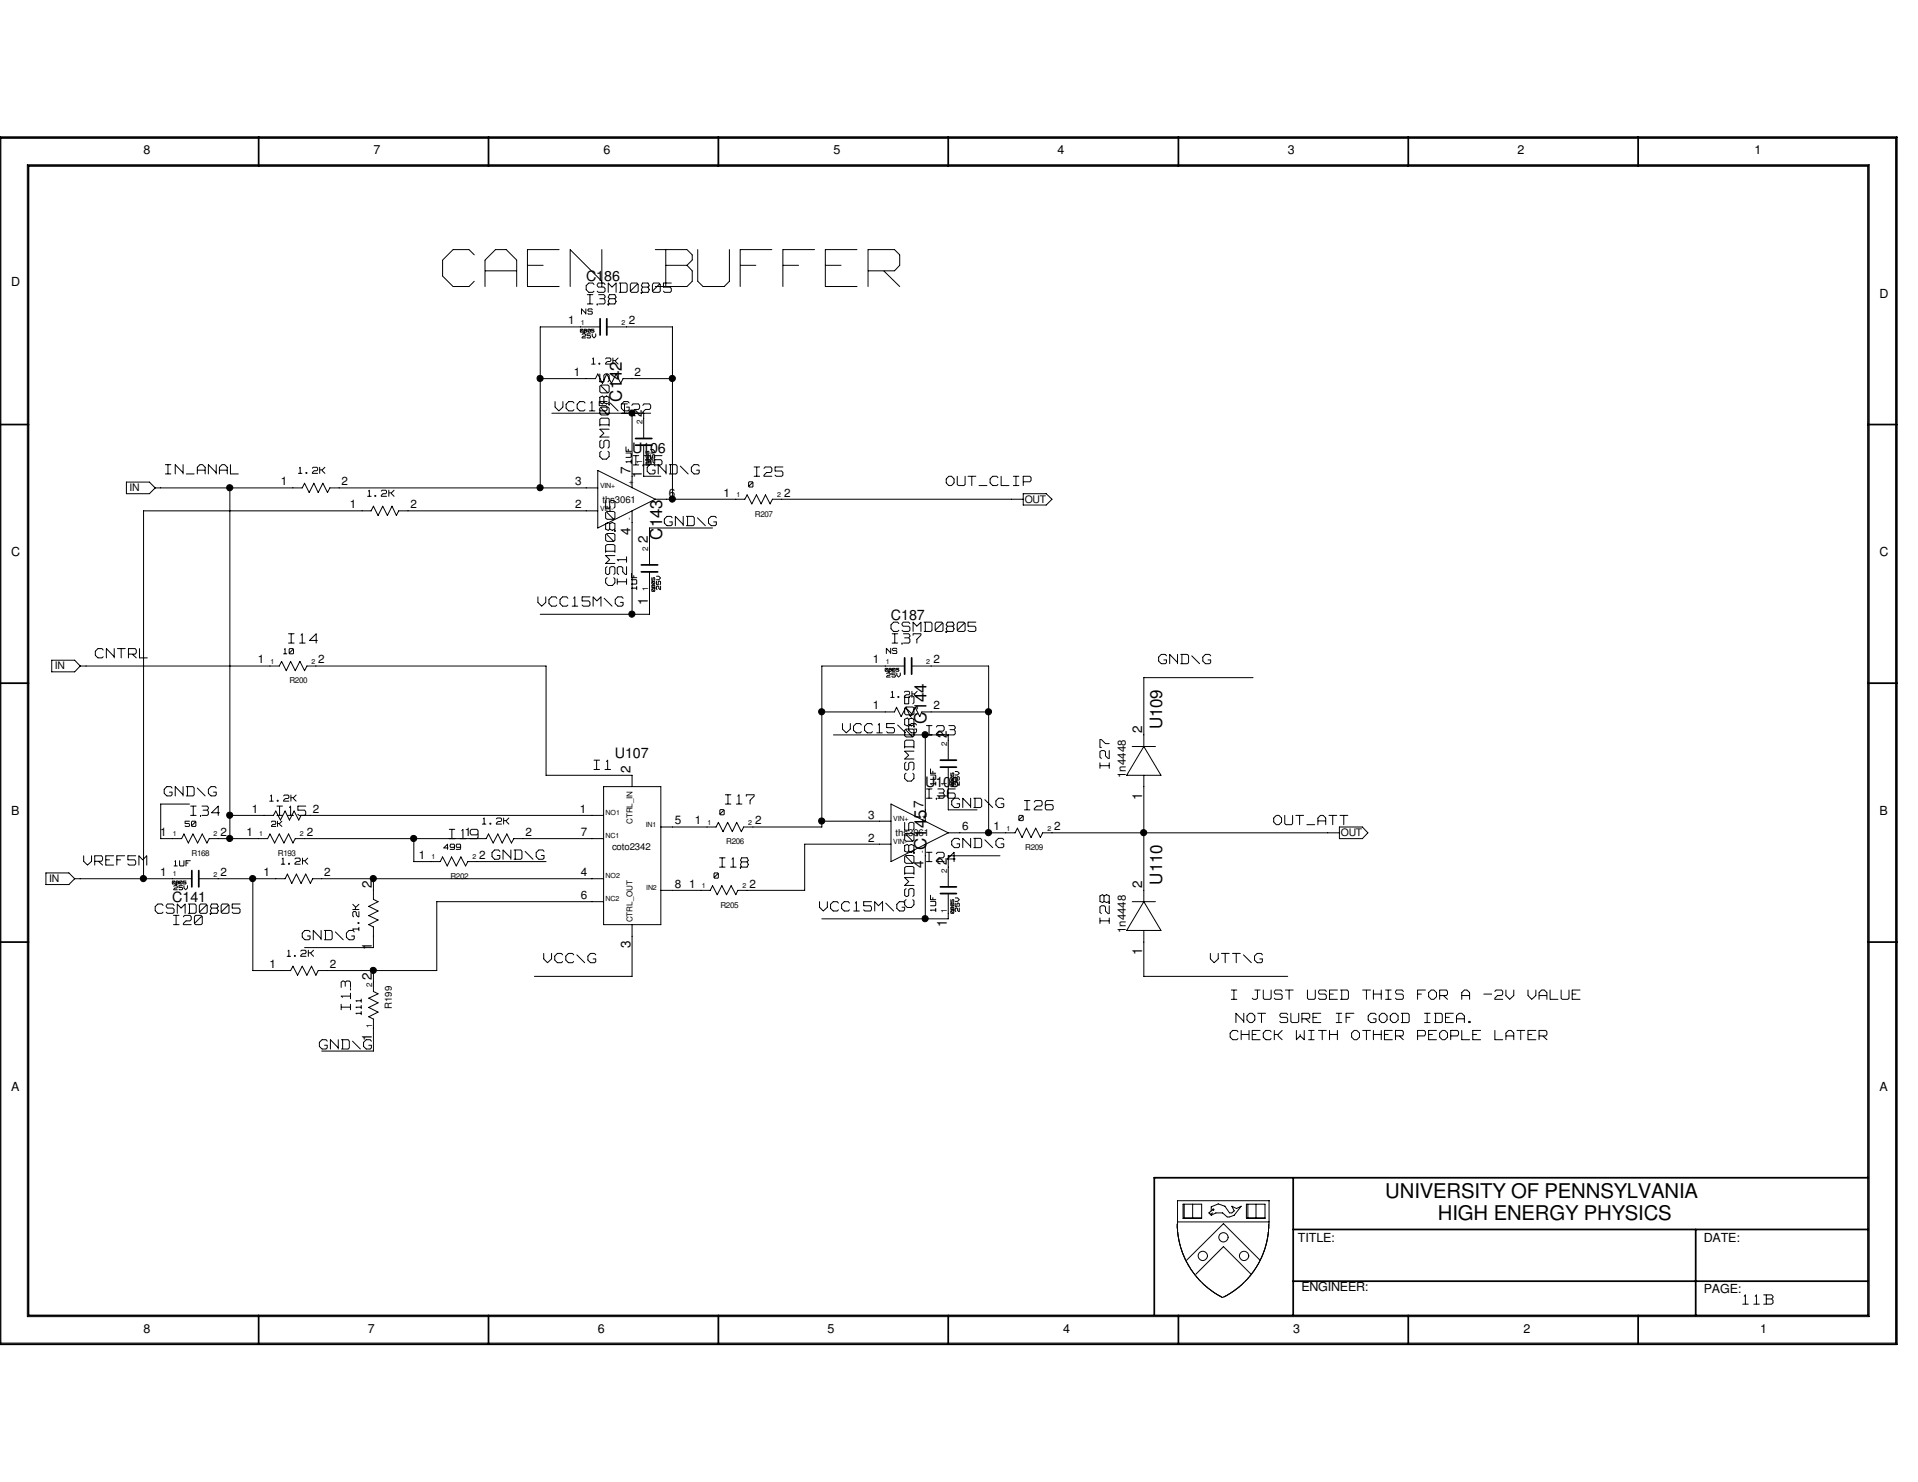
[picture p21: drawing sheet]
<svg xmlns="http://www.w3.org/2000/svg" width="279mm" height="216mm" viewBox="0 0 279 216" stroke-linecap="round" stroke-linejoin="round" font-family="sans-serif">
<defs><g id="words">
<text font-size="10.2" fill="#fff" x="64.5" y="42.8">CAEN BUFFER</text>
<g font-size="3" fill="#fff">
<text x="89.2" y="66.9" transform="rotate(-90 89.2 66.9)">CSMD0805</text>
<text x="90" y="85.3" transform="rotate(-90 90 85.3)">CSMD0805</text>
<text x="91.7" y="85.1" transform="rotate(-90 91.7 85.1)">I21</text>
<text x="133.6" y="113.8" transform="rotate(-90 133.6 113.8)">CSMD0805</text>
<text x="162" y="111.9" transform="rotate(-90 162 111.9)">I27</text>
<text x="133.6" y="132.2" transform="rotate(-90 133.6 132.2)">CSMD0805</text>
<text x="162" y="134.5" transform="rotate(-90 162 134.5)">I28</text>
<text x="51.5" y="147.1" transform="rotate(-90 51.5 147.1)">I13</text>
</g>
<g font-size="3">
<text x="201.8" y="174.6">UNIVERSITY OF PENNSYLVANIA</text>
<text x="209.5" y="177.8">HIGH ENERGY PHYSICS</text>
</g>
<g font-size="2.6" fill="#fff">
<text x="85.4" y="42.8">CSMD0805</text>
<text x="85.6" y="44.5">I38</text>
<text x="80.9" y="60.1">VCC15\GI22</text>
<text x="24.1" y="69.3">IN_ANAL</text>
<text x="92.2" y="68">I35</text>
<text x="94.3" y="69.3">GND\G</text>
<text x="109.9" y="69.6">I25</text>
<text x="137.8" y="71">OUT_CLIP</text>
<text x="96.8" y="76.8">GND\G</text>
<text x="78.4" y="88.6">VCC15M\G</text>
<text x="42" y="93.9">I14</text>
<text x="129.8" y="92.2">CSMD0805</text>
<text x="130" y="93.9">I37</text>
<text x="13.9" y="96.1">CNTRL</text>
<text x="168.8" y="96.9">GND\G</text>
<text x="122.7" y="107">VCC15\G</text>
<text x="135" y="107.3">I23</text>
<text x="86.5" y="112.4">I1</text>
<text x="23.9" y="116.2">GND\G</text>
<text x="27.8" y="119">I34</text>
<text x="40.3" y="119">I15</text>
<text x="105.7" y="117.4">I17</text>
<text x="135" y="116.5">I36</text>
<text x="138.6" y="117.9">GND\G</text>
<text x="149.2" y="118.2">I26</text>
<text x="65.4" y="122.4">I19</text>
<text x="71.7" y="125.4">GND\G</text>
<text x="135" y="125.8">I24</text>
<text x="138.6" y="123.7">GND\G</text>
<text x="185.5" y="120.4">OUT_ATT</text>
<text x="12.2" y="126.3">VREF5M</text>
<text x="104.8" y="126.6">I18</text>
<text x="22.6" y="133.3">CSMD0805</text>
<text x="25.3" y="135">I20</text>
<text x="44" y="137.2">GND\G</text>
<text x="119.4" y="133">VCC15M\G</text>
<text x="79.2" y="140.5">VCC\G</text>
<text x="176.3" y="140.5">VTT\G</text>
<text x="179.4" y="145.8">I JUST USED THIS FOR A -2V VALUE</text>
<text x="180" y="149.2">NOT SURE IF GOOD IDEA.</text>
<text x="46.5" y="153.1">GND\G</text>
<text x="179.2" y="151.7">CHECK WITH OTHER PEOPLE LATER</text>
<text x="253.9" y="190.2">11B</text>
</g>
<g font-size="2.5">
<text x="90.6" y="58.5" transform="rotate(-90 90.6 58.5)">C142</text>
<text x="96.4" y="78.6" transform="rotate(-90 96.4 78.6)">C143</text>
<text x="135" y="105.4" transform="rotate(-90 135 105.4)">C144</text>
<text x="169.3" y="106.3" transform="rotate(-90 169.3 106.3)">U109</text>
<text x="135" y="123.8" transform="rotate(-90 135 123.8)">C145</text>
<text x="169.3" y="128.9" transform="rotate(-90 169.3 128.9)">U110</text>
</g>
<g font-size="2.1">
<text x="85.4" y="40.9">C186</text>
<text x="92.1" y="66">U106</text>
<text x="129.8" y="90.3">C187</text>
<text x="89.6" y="110.4">U107</text>
<text x="134.8" y="114.6">U108</text>
<text x="25.1" y="131.4">C141</text>
</g>
<g font-size="2">
<text x="93.5" y="60.7" transform="rotate(-90 93.5 60.7)">2</text>
<text x="91.9" y="69" transform="rotate(-90 91.9 69)">7</text>
<text x="93.5" y="69.7" transform="rotate(-90 93.5 69.7)">1</text>
<text x="91.9" y="77.9" transform="rotate(-90 91.9 77.9)">4</text>
<text x="94.4" y="79.1" transform="rotate(-90 94.4 79.1)">2</text>
<text x="94.4" y="88.1" transform="rotate(-90 94.4 88.1)">1</text>
<text x="137.9" y="107.6" transform="rotate(-90 137.9 107.6)">2</text>
<text x="166.4" y="106.8" transform="rotate(-90 166.4 106.8)">2</text>
<text x="91.9" y="112.6" transform="rotate(-90 91.9 112.6)">2</text>
<text x="134.5" y="117.6" transform="rotate(-90 134.5 117.6)">7</text>
<text x="137.9" y="116.5" transform="rotate(-90 137.9 116.5)">1</text>
<text x="166.4" y="116.5" transform="rotate(-90 166.4 116.5)">1</text>
<text x="54.1" y="129.4" transform="rotate(-90 54.1 129.4)">2</text>
<text x="134.5" y="126.4" transform="rotate(-90 134.5 126.4)">4</text>
<text x="137.9" y="126" transform="rotate(-90 137.9 126)">2</text>
<text x="166.4" y="129.4" transform="rotate(-90 166.4 129.4)">2</text>
<text x="137.9" y="135" transform="rotate(-90 137.9 135)">1</text>
<text x="54.1" y="142.7" transform="rotate(-90 54.1 142.7)">2</text>
<text x="54.1" y="138.3" transform="rotate(-90 54.1 138.3)">1</text>
<text x="91.9" y="138.2" transform="rotate(-90 91.9 138.2)">3</text>
<text x="166.4" y="139.2" transform="rotate(-90 166.4 139.2)">1</text>
<text x="54.1" y="151.7" transform="rotate(-90 54.1 151.7)">1</text>
</g>
<text font-size="2" fill="#fff" x="52.6" y="135.6" transform="rotate(-90 52.6 135.6)">1.2K</text>
<g font-size="1.8">
<text x="20.9" y="22.5">8</text>
<text x="54.4" y="22.5">7</text>
<text x="87.9" y="22.5">6</text>
<text x="121.4" y="22.5">5</text>
<text x="154.1" y="22.5">4</text>
<text x="187.6" y="22.5">3</text>
<text x="221.1" y="22.5">2</text>
<text x="255.6" y="22.5">1</text>
<text x="1.7" y="41.7">D</text>
<text x="273.8" y="43.4">D</text>
<text x="1.7" y="81.1">C</text>
<text x="273.8" y="81.1">C</text>
<text x="1.7" y="118.7">B</text>
<text x="273.8" y="118.7">B</text>
<text x="1.7" y="159">A</text>
<text x="273.8" y="159">A</text>
<text x="189.1" y="180.9">TITLE:</text>
<text x="248.2" y="180.9">DATE:</text>
<text x="189.6" y="188.1">ENGINEER:</text>
<text x="248.2" y="188.4">PAGE:</text>
<text x="20.9" y="194.1">8</text>
<text x="53.6" y="194.1">7</text>
<text x="87.1" y="194.1">6</text>
<text x="120.6" y="194.1">5</text>
<text x="154.9" y="194.1">4</text>
<text x="188.4" y="194.1">3</text>
<text x="221.9" y="194.1">2</text>
<text x="256.4" y="194.1">1</text>
</g>
<g font-size="1.7">
<text x="82.8" y="47.2">1</text>
<text x="91.6" y="47.2">2</text>
<text x="83.6" y="54.8">1</text>
<text x="92.4" y="54.8">2</text>
<text x="40.9" y="70.7">1</text>
<text x="49.7" y="70.7">2</text>
<text x="83.8" y="70.7">3</text>
<text x="51" y="74">1</text>
<text x="59.8" y="74">2</text>
<text x="83.8" y="74">2</text>
<text x="97.5" y="72.3">6</text>
<text x="105.4" y="72.3">1</text>
<text x="114.2" y="72.3">2</text>
<text x="37.5" y="96.6">1</text>
<text x="46.4" y="96.6">2</text>
<text x="127.2" y="96.6">1</text>
<text x="136" y="96.6">2</text>
<text x="127.2" y="103.3">1</text>
<text x="136" y="103.3">2</text>
<text x="164" y="113.3" transform="rotate(-90 164 113.3)">1n4448</text>
<text x="36.7" y="118.4">1</text>
<text x="45.6" y="118.4">2</text>
<text x="84.5" y="118.4">1</text>
<text x="126.5" y="119.3">3</text>
<text x="23.3" y="121.8">1</text>
<text x="32.1" y="121.8">2</text>
<text x="35.9" y="121.8">1</text>
<text x="44.7" y="121.8">2</text>
<text x="61" y="125.1">1</text>
<text x="67.7" y="121.8">1</text>
<text x="69.8" y="125.1">2</text>
<text x="76.5" y="121.8">2</text>
<text x="84.6" y="121.8">7</text>
<text x="98.3" y="120.1">5</text>
<text x="101.2" y="120.1">1</text>
<text x="110" y="120.1">2</text>
<text x="126.5" y="122.6">2</text>
<text x="140.2" y="120.9">6</text>
<text x="144.7" y="120.9">1</text>
<text x="153.5" y="120.9">2</text>
<text x="23.3" y="127.6">1</text>
<text x="32.1" y="127.6">2</text>
<text x="38.4" y="127.6">1</text>
<text x="47.2" y="127.6">2</text>
<text x="84.6" y="127.6">4</text>
<text x="84.6" y="131">6</text>
<text x="98.3" y="129.3">8</text>
<text x="100.4" y="129.3">1</text>
<text x="109.2" y="129.3">2</text>
<text x="164" y="135.9" transform="rotate(-90 164 135.9)">1n4448</text>
<text x="39.2" y="141.1">1</text>
<text x="48" y="141.1">2</text>
</g>
<g font-size="1.7" fill="#fff">
<text x="86.2" y="53.2">1.2K</text>
<text x="43.5" y="69.1">1.2K</text>
<text x="92.2" y="67.5" transform="rotate(-90 92.2 67.5)">1UF</text>
<text x="53.6" y="72.5">1.2K</text>
<text x="93" y="85.9" transform="rotate(-90 93 85.9)">1UF</text>
<text x="129.8" y="101.8">1.2K</text>
<text x="39.3" y="116.9">1.2K</text>
<text x="136.6" y="114.4" transform="rotate(-90 136.6 114.4)">1UF</text>
<text x="70.3" y="120.2">1.2K</text>
<text x="41" y="126.1">1.2K</text>
<text x="136.6" y="132.8" transform="rotate(-90 136.6 132.8)">1UF</text>
<text x="41.8" y="139.5">1.2K</text>
<text x="52.9" y="147.8" transform="rotate(-90 52.9 147.8)">111</text>
</g>
<g font-size="1.5" fill="#fff">
<text x="84.7" y="45.9">NS</text>
<text x="109.1" y="71.1">0</text>
<text x="41.3" y="95.4">10</text>
<text x="129.1" y="95.3">NS</text>
<text x="104.9" y="118.8">0</text>
<text x="148.4" y="119.7">0</text>
<text x="27" y="120.5">50</text>
<text x="39.5" y="120.5">2K</text>
<text x="64.6" y="123.9">499</text>
<text x="25.4" y="126.3">1UF</text>
<text x="104" y="128.1">0</text>
</g>
<g font-size="1.5">
<text x="18.9" y="71.5">IN</text>
<text x="149.3" y="73.2">OUT</text>
<text x="8" y="97.5">IN</text>
<text x="195.3" y="121.8">OUT</text>
<text x="7.2" y="128.4">IN</text>
</g>
<g font-size="1.4" fill="#fff">
<text x="95.6" y="67.5" transform="rotate(-90 95.6 67.5)">25V</text>
<text x="96.4" y="85.9" transform="rotate(-90 96.4 85.9)">25V</text>
<text x="140" y="114.4" transform="rotate(-90 140 114.4)">25V</text>
<text x="140" y="132.8" transform="rotate(-90 140 132.8)">25V</text>
</g>
<g font-size="1.4">
<text x="87.8" y="73.3">ths3061</text>
<text x="89.2" y="123.8">coto2342</text>
<text x="130.5" y="121.8">ths3061</text>
<text x="57.1" y="147" transform="rotate(-90 57.1 147)">R199</text>
</g>
<g font-size="1.2" fill="#fff">
<text x="84.8" y="49.4">25V</text>
<text x="129.2" y="98.8">25V</text>
<text x="25.3" y="129.8">25V</text>
</g>
<g font-size="1.2">
<text x="93.6" y="61.8" transform="rotate(-90 93.6 61.8)">2</text>
<text x="92.2" y="70.7" transform="rotate(-90 92.2 70.7)">+</text>
<text x="93.6" y="67.6" transform="rotate(-90 93.6 67.6)">1</text>
<text x="92" y="75.8" transform="rotate(-90 92 75.8)">-</text>
<text x="110" y="75.3">R207</text>
<text x="94.4" y="80.2" transform="rotate(-90 94.4 80.2)">2</text>
<text x="94.4" y="86.1" transform="rotate(-90 94.4 86.1)">1</text>
<text x="42.2" y="99.5">R200</text>
<text x="138" y="108.7" transform="rotate(-90 138 108.7)">2</text>
<text x="135" y="119.3" transform="rotate(-90 135 119.3)">+</text>
<text x="137.9" y="114.5" transform="rotate(-90 137.9 114.5)">1</text>
<text x="27.9" y="124.7">R168</text>
<text x="40.5" y="124.7">R193</text>
<text x="92.2" y="120.1" transform="rotate(-90 92.2 120.1)">CTRL_IN</text>
<text x="105.8" y="123">R206</text>
<text x="134.7" y="124.3" transform="rotate(-90 134.7 124.3)">-</text>
<text x="149.4" y="123.8">R209</text>
<text x="65.6" y="128">R202</text>
<text x="138" y="127.1" transform="rotate(-90 138 127.1)">2</text>
<text x="92.2" y="134.4" transform="rotate(-90 92.2 134.4)">CTRL_OUT</text>
<text x="104.9" y="132.2">R205</text>
<text x="137.9" y="133" transform="rotate(-90 137.9 133)">1</text>
<text x="54.2" y="143.8" transform="rotate(-90 54.2 143.8)">2</text>
<text x="54.2" y="149.7" transform="rotate(-90 54.2 149.7)">1</text>
</g>
<g font-size="1">
<text x="84.6" y="47.3">1</text>
<text x="90.6" y="47.3">2</text>
<text x="87.4" y="71">VIN+</text>
<text x="87.4" y="74.4">VIN-</text>
<text x="107.3" y="72.4">1</text>
<text x="113.2" y="72.4">2</text>
<text x="39.4" y="96.7">1</text>
<text x="45.4" y="96.7">2</text>
<text x="129" y="96.7">1</text>
<text x="134.9" y="96.7">2</text>
<text x="88.2" y="118.7">NO1</text>
<text x="130.1" y="119.6">VIN+</text>
<text x="25.2" y="121.8">1</text>
<text x="31.1" y="121.8">2</text>
<text x="37.8" y="121.8">1</text>
<text x="43.7" y="121.8">2</text>
<text x="62.9" y="125.2">1</text>
<text x="68.8" y="125.2">2</text>
<text x="88.2" y="122.1">NC1</text>
<text x="94.1" y="120.4">IN1</text>
<text x="103.1" y="120.2">1</text>
<text x="109" y="120.2">2</text>
<text x="130.1" y="122.9">VIN-</text>
<text x="146.6" y="121">1</text>
<text x="152.6" y="121">2</text>
<text x="25.2" y="127.7">1</text>
<text x="31.1" y="127.7">2</text>
<text x="88.2" y="127.9">NO2</text>
<text x="88.2" y="131.3">NC2</text>
<text x="94.1" y="129.6">IN2</text>
<text x="102.2" y="129.4">1</text>
<text x="108.2" y="129.4">2</text>
</g>
<g font-size="1" fill="#fff">
<text x="94.7" y="67.7" transform="rotate(-90 94.7 67.7)">0805</text>
<text x="95.5" y="86.1" transform="rotate(-90 95.5 86.1)">0805</text>
<text x="139.1" y="114.6" transform="rotate(-90 139.1 114.6)">0805</text>
<text x="139.1" y="133.1" transform="rotate(-90 139.1 133.1)">0805</text>
</g>
<g font-size=".8" fill="#fff">
<text x="84.5" y="48.5">0805</text>
<text x="128.9" y="97.9">0805</text>
<text x="25.1" y="128.9">0805</text>
</g>
</g></defs>
<g fill="none" stroke="#000" stroke-width=".25">
<path d="M0 20h276.3v175.8h-276.3zM37.7 20v4.2M71.2 20v4.2M104.6 20v4.2M138.1 20v4.2M171.7 20v4.2M205.1 20v4.2M238.6 20v4.2M4.1 24.2h268v167.4h-268zM87.4 46.4v2.4M88.4 46.4v2.4M0 61.8h4.1"/>
<path d="M92.6 64.9h2.4M92.6 63.9h2.4M272.1 61.8h4.2M0 99.5h4.1M93.4 83.3h2.4M93.4 82.3h2.4M131.8 95.8v2.4M132.8 95.8v2.4M272.1 99.5h4.2M137 111.8h2.3M137 110.7h2.3M0 137.2h4.1"/>
<path d="M27.9 126.8v2.4M29 126.8v2.4M137 130.2h2.3M137 129.2h2.3M272.1 137.2h4.2M188.4 179.1h83.7M188.4 171.6v20M247 179.1v12.5M272.1 171.6h-104v19.9M37.7 191.6v4.2M71.2 191.6v4.2M104.6 191.6v4.2"/>
<path d="M138.1 191.6v4.2M171.7 191.6v4.2M188.4 186.6h83.7M205.1 191.6v4.2M238.6 191.6v4.2"/>
</g>
<g fill="none" stroke="#000" stroke-width=".15">
<path d="M.1 20.2h276v175.5h-276zM4 24h268.3v167.8h-268.3zM64.5 37.9v2.3M66 36.4l-1.5 1.5M66 36.4h2.3M68.3 36.4l.8 .7M70.7 37.9v3.8M70.7 39.5h4.5M72.2 36.4l-1.5 1.5M72.2 36.4h1.5M73.7 36.4l1.6 1.5M75.3 37.9v3.8"/>
<path d="M76.8 36.4h4.6M76.8 36.4v5.3M76.9 38.7h2.2M83.1 36.4l4.5 4.5M83.1 36.4v5.3M87.7 36.4v5.3M95.5 36.4h4.5M97 36.4v5.3M97 38.7h3M100.1 36.4l.7 .7M100.1 38.7l.7 .8M100.8 37.9l-.7 .7"/>
<path d="M100.8 37.2v.6M100.8 39.5v1.4M101.6 36.4v4.5M106.3 36.4v4.5M107.8 36.4h4.6M107.8 36.4v5.3M107.9 38.7h2.2M114 36.4v5.3M114 36.4h4.7M114.1 38.7h2.2M120.2 36.4h4.6M120.2 36.4v5.3"/>
<path d="M120.3 38.7h2.2M126.4 36.4h3.9M126.4 36.4v5.3M126.5 39.5h3.8M128.8 39.5l2.3 2.2M130.3 36.4l.8 .7M131.1 38.7l-.8 .8M131.1 37.2v1.4M64.5 40.2l1.5 1.5M66 41.7h2.3M69.1 41l-.8 .7M76.9 41.7h4.5"/>
<path d="M78.7 55.2h8l.4-.7 .7 1.3 .6-1.3 .7 1.3 .6-1.3 .7 1.3 .4-.6h7.2M80.9 59.3l.5 .5M80.9 58.5v.8M82 58.5v.8M82 59.3l-.6 .6M82.5 58.9v.5M82.5 59.5l.3 .4M82.8 58.5l-.3 .4M82.9 58.5h.5M82.9 59.9h.5M83.4 58.5l.2 .2M83.6 59.7l-.2 .2"/>
<path d="M84.1 58.9v.5M84.1 59.5l.4 .4M84.5 58.5l-.4 .4M84.5 58.5h.5M84.5 59.9h.5M84.5 48.3l.1 .1M84.5 48v.3M84.6 48h-.1M84.6 48.4h.2M84.6 48h.2M84.7 45l.6 .6M84.7 45v.8"/>
<path d="M84.8 48l-.2 .3M84.8 49.2h.1M84.8 48h.1M84.8 49.2h.5M84.9 48.6l-.1 .1M84.9 48.3l-.1 .1M84.9 48v.3M84.9 48.6h.3M85 49l-.2 .1M85 49h.2M85 58.5l.2 .2M85.1 48.4h.1"/>
<path d="M85.1 48v.4M85.2 48.4h.1M85.2 48.1h.1M85.2 48h.1M85.2 59.7l-.2 .2M85.2 48.6l.1 .1M85.3 48.8v.1M85.3 48.9l-.1 .1M85.3 45v.8M85.4 48l.1 .1-.1 .3M85.4 41.7v.5M85.4 42.2l.4 .4"/>
<path d="M85.5 49.1l.1 .1M85.5 48.6v.3M85.6 48.9h.3M85.6 48.6h.4M85.6 42.9h.8M85.6 44.3h.8M85.6 45.1v.1M85.6 48v.3M85.6 45.2l.1 .1M85.6 45.7l.1 .1M85.6 48.3l.1 .1M85.6 49.2h.3"/>
<path d="M85.7 48h-.1M85.7 45v.1M85.7 48.4h.2M85.7 48h.2M85.8 45h.3M85.8 45.3h.3M85.8 45.8h.3M85.8 41.2l-.4 .4M85.8 42.6h.5M85.8 41.2h.5M85.9 59.9h.8M85.9 48l-.2 .3"/>
<path d="M85.9 43v1.2M85.9 48h.1M85.9 48.9l.1 .1M86 48.3l-.1 .1M86 48v.3M86 49v.1M86 49.1l-.1 .1M86.1 48.3l.1 .1M86.1 48v.1M86.2 53h.5M86.2 45l.1 .1M86.2 45.3l.1 .2"/>
<path d="M86.2 48.1h.2M86.2 48h.3M86.2 58.5l-.1 .2M86.2 48.4h.2M86.2 58.5v1.3M86.3 45.5v.1M86.3 48.6v.3M86.3 45.7l-.1 .1M86.3 49l.2 .2M86.4 41.2l.1 .2M86.4 52.2l-.1 .1M86.4 48.1l.1 .1"/>
<path d="M86.4 52.2v.8M86.5 42.4l-.1 .2M86.5 48.3l-.1 .1M86.5 48.3h.1M86.8 48.6v.3M86.8 49l-.3 .2M87 44.3h.1M87 41.4v.2M87 41.6l.2 .2M87 42.4l.2 .2M87.2 41.2l-.2 .2M87.2 42.9h.7"/>
<path d="M87.2 44.3h.7M87.2 42.6h.7M87.2 41.8h.7M87.2 41.2h.7M87.2 52.9h.1M87.2 53h.1M87.3 53h.1M87.3 59.7l.2 .2M87.3 58.5v.6M87.3 58.5h1.1M87.3 59.1h.9M87.4 52.9v.1"/>
<path d="M87.4 54.5v1.1M87.4 56.3v.7M87.4 57.9v.7M87.4 59.5v.7M87.4 57.1l.2 .1M87.4 57.9l.4-.2 .2 .2 .3-.2 .4 .2M87.4 58.7l.4 .1 .2-.1 .3 .1 .4-.1M87.4 55.6h.6M87.4 43.5h.5M87.4 47.6h-8.7v23.5M87.5 59.9h.7M87.6 56.1v.2"/>
<path d="M87.6 59.4v.1M87.6 56.1l-.2 .2M87.6 59.3l-.2 .2M87.6 59.3h.9M87.6 59.5l.9 .9M87.6 56.3l.9 .9M87.6 56.1h.9M87.6 57.2h.9M88 42.9l.1 .2M88 41.2l.1 .2M88 41.8l.1 .2M88 54.7v.9"/>
<path d="M88 57.9v.7M88 43.6l.1 .1M88.1 42.1v.3M88.1 43.2v.1M88.1 43.8v.3M88.1 44.1l-.1 .2M88.1 43.3l-.1 .2M88.1 42.4l-.1 .2M88.2 54.5l-.2 .2M88.2 53h.1M88.2 54.5h.3M88.3 53h.7"/>
<path d="M88.3 59.1l.1 .2M88.3 52.2l-.1 .1M88.4 47.6h9.6v25.1M88.4 52.2h.4M88.4 59.4v.2M88.4 59.7l-.1 .2M88.5 52.7l-.3 .2M88.5 52.7h.3M88.6 54.5l.1 .2M88.6 56.1l.1 .2M88.6 59.3l.1 .2M88.6 44.3h.1"/>
<path d="M88.6 41.2l.5 .6M88.6 41.3v1.3M88.7 58.8h.1M88.7 55.5l-.1 .1M88.7 57.1l-.1 .1M88.7 54.7v.7M88.7 56.3v.7M88.7 57.9v.7M88.7 59.5v.7M88.8 42.9l-.2 .4 .2 .2-.2 .4 .2 .4M88.8 42.9h.7M88.8 43.5h.7"/>
<path d="M88.8 44.3h.7M88.9 52.2l.1 .1M88.9 58.7l1.1 1.2M89 52.3v.2M89 52.5l-.1 .2M89.3 52.2v.8M89.3 52.5h.3M89.6 42.9l.1 .4-.1 .2 .1 .4-.1 .4M89.7 52.6v.1M89.7 52.7l.3 .3M89.7 41.3v1.3M89.7 41.2l-.5 .6"/>
<path d="M90 52.2l-.3 .3M90.2 42.6h.9M90.2 41.2h.9M90.4 41.3v1.2M90.5 58.9v.5M90.5 59.5l.4 .4M90.6 58.8h.8M90.9 58.5l-.4 .4M90.9 58.5h.5M90.9 59.9h.5M91 58.9v1.3M91.2 41.2l.2 .2"/>
<path d="M91.3 59.3h.3M91.4 42.4l-.2 .2M91.4 41.5v.9M91.5 58.5l.2 .2M91.7 59.7l-.2 .2M91.7 59.3v.3M91.8 42.4l.2 .2M91.8 41.5v.9M92 41.2l-.2 .2M92 42.6h.8M92 41.2h.8M92.2 58.8l-.2 .3"/>
<path d="M92.2 58.8h.8M92.4 59.6l-.4 .4M92.5 59.6h.5M92.8 41.5l-.9 .9M92.8 41.4h.1M92.8 41.2l.2 .2M93 42.4l-.2 .2M93 41.5v.9M93 58.8l.2 .3M93.2 59.1v.3M93.2 59.4l-.2 .2M93.4 42.6h.1"/>
<path d="M93.6 41.2l-.2 .4 .2 .2-.2 .4 .2 .4M93.6 42.6h.8M93.6 41.8h.8M93.6 41.2h.8M93.8 58.8l-.2 .3M93.9 58.8h.7M94 59.6l-.4 .4M94.1 59.6h.5M94.4 41.2l.2 .4-.2 .2 .2 .4-.2 .4M94.6 58.8l.2 .3M94.8 59.1v.3M94.8 59.4l-.2 .2"/>
<path d="M95 41.5v.9M95 42.4l.2 .2M95.2 41.2l-.2 .2M95.2 42.6h.8M95.2 41.2h.8M95.5 41.7h4.5M96 41.5l-.9 .9M96 41.4h.1M96 41.2l.2 .2M96.2 42.4l-.2 .2M96.2 41.5v.9M96.6 42.4l.2 .2"/>
<path d="M96.6 41.2v.6M96.7 41.8h.9M96.7 41.2h1.1M96.9 42.6h.7M97.6 41.8l.2 .2M97.8 42.4l-.2 .2M97.8 42.1v.3M100.8 41l-.7 .7M101.6 41l.8 .7M102.4 41.7h3.1M106.3 41l-.8 .7M120.3 41.7h4.5"/>
<path d="M18.4 70.2h3.4l.8 .9-.8 .8h-3.4zM22.6 71.1h21.4l.4-.7 .6 1.4 .7-1.4 .7 1.4 .6-1.4 .7 1.4 .3-.7h39.1M24.1 67.7h.8M24.1 69h.8M24.5 67.7v1.3M25.5 67.7l1.1 1.1M25.5 67.7v1.3M26.7 67.7v1.3M27.1 69h1.2M28.7 68.1v.9M28.8 68.5h1M29.1 67.7l-.4 .4"/>
<path d="M29.2 67.7h.3M29.5 67.7l.4 .4M29.9 68.1v.9M30.4 67.7v1.3M30.4 67.7l1.1 1.1M31.5 67.7v1.3M32 68.1v.9M32 68.5h1.1M32.3 67.7l-.3 .4M32.4 67.7h.3M32.7 67.7l.4 .4M33.1 68.1v.9"/>
<path d="M33.5 71.1v51.1M33.6 67.7v1.3M33.6 69h1.1M43.5 69h.5M43.7 68.1l-.1 .1M43.7 68.1v.8M44.6 68.9v.1M44.6 68.8h.1M44.6 69h.1M44.7 68.8v.2M45.5 68.9v.1M45.6 69h.7"/>
<path d="M45.6 68.1l-.1 .1M45.7 68.1h.4M45.8 68.6l-.3 .2M45.8 68.6h.3M46.1 68.1l.2 .1M46.3 68.2v.2M46.3 68.5l-.2 .1M46.6 68.1v.9M46.6 68.5h.3M46.9 68.5v.1M47 68.6l.3 .4M47.3 68.1l-.4 .4"/>
<path d="M53.6 72.3h.5M53.8 71.4l-.1 .1M53.8 71.5v.8M54.6 72.2h.1M54.6 72.2v.1M54.7 72.3h.1M54.7 72.2v.1M55.5 72.2v.1M55.6 72.3h.7M55.7 71.4l-.2 .1M55.7 71.4h.4M55.8 71.9l-.3 .3"/>
<path d="M55.8 71.9h.3M56.2 71.4l.1 .1M56.3 71.6v.2M56.3 71.8l-.1 .1M56.6 71.4v.9M56.7 71.8h.3M57 71.8v.1M57.1 72l.3 .3M57.4 71.4l-.4 .4M80.4 60.2h14.4M87.1 74.4h-29l-.4 .7-.6-1.4-.7 1.4-.6-1.4-.7 1.4-.7-1.4-.3 .7h-33.2v53.6M87.1 68.5l8.4 4.2-8.4 4.2z"/>
<path d="M87.4 61.1v1M87.4 64.3v.8M87.4 66v.5M87.4 60.3l.2 .2M87.4 65.1l.1 .1M87.4 62.5l.6 .6M87.4 66.5l.4 .4M87.4 61.9h1.3M87.4 62.5h1.3M87.4 63.7h1.3M87.6 60.9l-.2 .2M87.6 64.1l-.2 .2"/>
<path d="M87.6 65.3h.1M87.6 65.7l-.2 .2M87.6 60.5h.9M87.6 60.9h.9M87.8 66.9h.5M87.9 63.2l-.5 .5M88 65.1l-.2 .2M88 64.3v.8M88.2 64.1l-.2 .2M88.2 72.9v1.1M88.2 74.7v.7M88.2 76.3v.7"/>
<path d="M88.2 77.9v.8M88.2 79.5v1M88.2 75.5l.2 .1M88.2 76.3l.4-.2 .2 .2 .4-.2 .4 .2M88.2 77.1l.4 .2 .2-.2 .4 .2 .4-.2M88.2 78.7l.2 .2M88.2 64.1h.3M88.2 74h.6M88.4 74.5v.2M88.4 77.8v.1M88.4 74.5l-.2 .2M88.4 77.7l-.2 .2"/>
<path d="M88.4 79.3l-.2 .2M88.5 74.7l.9 .9M88.5 74.5h.9M88.5 75.6h.9M88.5 77.9l.9 .9M88.5 77.7h.9M88.5 78.9h.9M88.5 79.3h.9M88.6 60.9l.1 .2M88.6 64.1l.1 .2M88.6 65.7l.1 .2M88.7 60.3l-.1 .2"/>
<path d="M88.7 65.1l-.1 .2M88.7 61.1v1M88.7 64.3v.8M88.7 66v.5M88.7 66.5l-.4 .4M88.8 73.1v.9M88.8 76.3v.7M89 72.9l-.2 .2M89.1 72.9h.3M89.4 72.9l.2 .2M89.4 74.5l.2 .2M89.4 77.7l.2 .2"/>
<path d="M89.4 79.3l.2 .2M89.6 77.3h.1M89.6 73.9l-.2 .1M89.6 75.5l-.2 .1M89.6 78.7l-.2 .2M89.6 73.1v.7M89.6 74.7v.7M89.6 76.3v.7M89.6 77.9v.8M89.6 79.5v1M91.2 67.3l.1 .1M91.2 66.6h.6"/>
<path d="M91.2 66h.6M91.2 65.1v.6M91.2 65.7h.7M91.2 67.3h.7M91.5 65.4v.3M91.9 66v.1M91.9 66.5v.1M91.9 66.1v.4M91.9 67v.5M92 60.1v.1M92.1 60.2v10.9M92.1 74.4v15.1"/>
<path d="M92.2 67.7h.8M92.2 66.4h.8M92.6 66.4v1.3M93.6 60.1v.1M93.7 67.7h.1M93.8 64.9v4.5h2.5M93.8 60.2v3.7M93.9 67.7h.7M93.9 66.4h.7M94.1 67h.5M94.1 66.1h.2M94.1 65.7v.4"/>
<path d="M94.1 66.4v.1M94.1 66.9v.2M94.1 67.5v.1M94.1 66.6h.1M94.1 66.9l.1-.1 .3 .1M94.1 67.1h.4M94.1 67.7h.1M94.1 66.3h.1M94.1 67.4h.1M94.2 66.4l.2 .2M94.2 66.3h.2M94.2 66.6h.2"/>
<path d="M94.2 67.5l.2 .2M94.2 67.4h.2M94.3 65.9v.2M94.3 66.9v.2M94.3 68.1v.5M94.3 68.7l.4 .3M94.4 65.7l-.1 .1M94.4 65.7h.1M94.5 65.7v.1M94.5 66.3h.1M94.5 67.4h.1M94.5 67.2h.1"/>
<path d="M94.5 66.1h.1M94.5 65.9v.1M94.5 66.4v.1M94.5 66.9v.2M94.5 67.5v.1M94.5 66.6h.1M94.5 67.7h.1M94.7 66.4l.1 .2M94.7 67.7l-.4 .4M94.7 67.7h.5M94.7 67l.1 .2M94.7 69h.5"/>
<path d="M94.8 66.3v.4M94.8 67.1v.3M94.8 65.5h.3M94.8 66h.3M94.8 66.8h.2M94.8 67.4l.1 .1M94.8 66.6v.1M94.8 67.2v.3M94.8 67.6l-.1 .1M94.8 66.8l-.1 .2M94.9 67l-.1 .1M94.9 67h.1"/>
<path d="M95 68.5h.4M95 66.4v.3M95 67l.1 .1M95.1 67.1v.2M95.1 66.3h-.1M95.1 67.3l.2 .2M95.1 65.5l.3 .2M95.2 66.3h.1M95.2 67.7l.2 .2M95.3 67.6l.2 .1M95.3 66.3h.1M95.3 66.4v.6"/>
<path d="M95.3 65.8l-.2 .2M95.3 67h.9M95.3 67.5h.1M95.3 66.4h1.1M95.4 66.4v.2M95.4 67v.4M95.4 66.7l-.1 .1M95.4 68.9l-.2 .1M95.4 68.5v.3M95.5 72.7h13l.3-.6 .7 1.3 .7-1.3 .7 1.3 .6-1.3 .7 1.3 .3-.7h36.6M95.5 67.7h.7M95.9 67.7v1.3"/>
<path d="M95.9 67.7l1.1 1.1M96.3 67l.1 .2M96.4 67.6l-.1 .1M96.4 67.2v.3M96.8 75.6v.6M96.8 76.2l.4 .4M97 67.7v1.3M97.2 75.2l-.4 .4M97.2 75.2h.5M97.2 76.6h.5M97.5 67.7h.9M97.5 69h.9"/>
<path d="M97.5 76h.4M97.7 67.7v1.3M97.7 75.2l.2 .2M97.9 76.4l-.2 .2M97.9 76v.4M98.4 75.2l1.1 1.2M98.4 75.3v1.3M98.5 67.7l.1 .2M98.6 68.9l-.1 .1M98.6 67.9v.9M99.1 67.9l1.1 1.1M99.5 75.2v1.4"/>
<path d="M100 75.2h.9M100 76.6h.9M100.2 75.3v1.2M100.7 68.1v.5M100.7 68.7l.4 .3M101 75.2l.1 .2M101.1 67.7l-.4 .4M101.1 67.7h.5M101.1 76.4l-.1 .2M101.1 69h.5M101.1 75.5v.9M101.5 68.5h.3"/>
<path d="M101.6 75.4l1.1 1.2M101.7 67.7l.2 .2M101.9 68.9l-.2 .1M101.9 68.5v.3M103.2 75.6v.6M103.2 76.2l.4 .4M103.6 75.2l-.4 .4M103.6 75.2h.5M103.6 76.6h.5M103.8 76.9h-9.2v5.4M104 76h.3M104.2 75.2l.2 .2"/>
<path d="M104.4 76.4l-.2 .2M104.4 76v.4M109.1 70.9v.1M109.1 70.4v.4M109.1 70.2v.1M109.2 70.2h.4M109.2 71h.4M109.6 70.4l-.5 .4M109.6 70.3h.1M109.6 70.2l.1 .1M109.7 70.9l-.1 .1M109.7 70.4v.4"/>
<path d="M109.9 69.4h.8M109.9 68h.8M110.2 68.1v1.2M111.3 69.3v.1M111.3 69.4h1.1M111.5 68l-.2 .2M111.5 68h.7M111.7 68.8l-.4 .4M111.7 68.8h.5M112.3 68l.1 .2M112.4 68.3v.3M112.4 68.6l-.1 .2"/>
<path d="M112.9 69.2l.2 .2M112.9 68v.6M112.9 68.6h.9M112.9 68h1.1M113.1 69.4h.7M113.9 68.6l.1 .2M114 69.2l-.1 .2M114 68.9v.3M137.8 70.4l.4 .3M137.8 69.8v.5M138.2 69.4l-.4 .4M138.3 69.4h.3"/>
<path d="M138.3 70.7h.3M138.6 69.4l.4 .4M139 69.8v.5M139 70.4l-.4 .3M139.4 70.6l.2 .1M139.4 69.4v1.1M139.7 70.7h.7M140.6 70.6l-.2 .1M140.6 69.4v1.1M141 69.4h1.2M141.6 69.4v1.3M142.6 70.7h1.2"/>
<path d="M144.2 69.8v.5M144.2 70.4l.4 .3M144.6 69.4l-.4 .4M144.7 69.4h.5M144.7 70.7h.5M145.2 69.4l.2 .2M145.4 70.6l-.2 .1M145.8 69.4v1.3M145.9 70.7h1.1M147.6 69.4h.8M147.6 70.7h.8M148 69.4v1.3"/>
<path d="M149.1 69.4h.9M149.1 71.9h3.3l.8 .8-.8 .9h-3.3zM149.1 69.4v1.3M149.1 70.2h.9M150 69.4l.2 .2M150.2 70l-.2 .2M150.2 69.6v.3M7.5 96.2h3.4l.8 .8-.8 .9h-3.4zM11.7 97h29l.3-.6 .7 1.3 .6-1.3 .7 1.3 .7-1.3 .7 1.3 .3-.7h34.8v15.9h12.6v1.7M13.9 94.9v.5M13.9 95.5l.4 .3M14.3 94.5l-.4 .4"/>
<path d="M14.3 94.5h.5M14.3 95.8h.5M14.9 94.5l.1 .2M15 95.7l-.1 .1M15.5 94.5l1.1 1.1M15.5 94.5v1.3M16.6 94.5v1.3M17.1 94.5h1.1M17.7 94.5v1.3M18.7 94.5h.9M18.7 94.5v1.3M18.8 95.3h.8"/>
<path d="M19.3 95.3l.6 .5M19.7 94.5l.2 .2M19.9 95.1l-.2 .2M19.9 94.7v.3M20.3 94.5v1.3M20.4 95.8h1.1M41.3 95.2h.5M41.5 94.5l-.1 .1M41.5 94.5v.7M42 93.7h.8M42 92.3h.8M42.1 95.2h.1"/>
<path d="M42.1 94.7v.4M42.2 94.5l-.1 .1M42.2 95.2h.4M42.2 94.5h.4M42.4 92.4v1.2M42.6 94.7l-.4 .4M42.7 94.6h.1M42.7 94.5l.1 .1M42.8 95.2h-.1M42.8 94.7v.4M43.6 93.7h.8M44 92.3l-.1 .2"/>
<path d="M44 92.4v1.2M45.1 93.3h1.1M46.1 92.4v1.3M46.1 92.3l-1 1M78.4 87.8l.5 .5M78.4 87v.7M79.5 87v.7M79.5 87.8l-.6 .5M80 87.4v.5M80 87.9l.3 .4M80.3 87l-.3 .3M80.4 87h.5"/>
<path d="M80.4 88.3h.5M80.9 87l.2 .2M81.1 88.1l-.2 .2M81.6 87.4v.5M81.6 87.9l.4 .4M82 87l-.4 .3M82 87h.5M82 88.3h.5M82.5 87l.2 .2M82.7 88.1l-.2 .2M83.4 88.3h.8M83.7 87l-.1 .2"/>
<path d="M83.7 87v1.3M84.8 88.1l.2 .2M84.8 87v.5M84.8 87h1.1M84.8 87.5h.9M85 88.3h.7M85.8 87.5l.1 .3M85.9 88.1l-.1 .2M85.9 87.8v.3M86.4 87l.5 .5M86.4 87v1.3M87.5 87l-.5 .5"/>
<path d="M87.5 87v1.3M88 87.2l1.2 1.1M88.2 82.8v.7M88.2 84.4v.5M88.2 83.5l.2 .2M88.2 80.9l.6 .6M88.2 84.9l.4 .4M88.3 80.3h1.2M88.3 80.9h1.3M88.3 82.1h1.3M88.4 83.7h.2M88.4 82.5l-.2 .2"/>
<path d="M88.4 84.2l-.2 .1M88.6 85.3h.6M88.8 81.6l-.6 .5M88.8 83.5l-.2 .2M88.8 82.8v.7M89 82.5l-.2 .2M89.1 82.5h.3M89.4 82.5l.2 .2M89.4 84.2l.2 .1M89.6 83.5l-.2 .2M89.6 82.8v.7M89.6 84.4v.5"/>
<path d="M89.6 84.9l-.4 .4M89.6 87.4v.5M89.6 87.9l.4 .4M89.9 81.5l.2 .2M89.9 83.5l.2 .2M89.9 82.8v.7M89.9 84.3v.8M90 81.5h1.2M90 84.8h1.2M90 87l-.4 .3M90 87h.6M90 88.3h.6"/>
<path d="M90.1 82.5l-.2 .2M90.2 82.5h.3M90.4 87.8h.3M90.5 82.5l.2 .2M90.6 87l.2 .2M90.7 82.8v.5M90.7 83.3l.4 .4M90.8 88.1l-.2 .2M90.8 87.8v.3M91.1 83.7h.2M91.3 81.1v.8M91.3 82.5v1.2"/>
<path d="M91.3 84.3v.8M92 85.7l.1 .1M92 84.5h.6M92 85.1h.6M92 83.5v.7M92 84.2h.8M92 85.7h.7M92.3 83.9v.2M92.7 84.5h.1M92.8 85l-.1 .1M92.8 84.6v.4M92.8 85.4v.5"/>
<path d="M94.6 83.3v6.2h-15.9M95 84.5h.1M95 84.2v.3M95 84.8v.2M95 85.3v.2M95 85.9v.2M95 85v.1M95 85.3l.1-.1 .3 .1M95 85.6h.4M95 86.1h.1M95 84.8h.1M95 85.8v.1"/>
<path d="M95 84.7v.1M95 84.8l.3 .2M95 84.7h.3M95 85.1h.3M95 85.9l.3 .2M95 85.8h.3M95 86.1h.3M95.1 84.3v.2M95.1 85.3v.2M95.2 84.2h-.1M95.2 84.2h.1M95.3 84.2h.1"/>
<path d="M95.3 84.7l.1 .1M95.3 85.8l.1 .1M95.4 85.6h.1M95.4 85l-.1 .1M95.4 84.5h-.1M95.4 84.3v.2M95.4 84.8v.2M95.4 85.3v.2M95.4 85.9v.2M95.4 86.1h-.1M95.6 83.9h.3M95.6 84.5h.3"/>
<path d="M95.6 85.2h.3M95.6 85.8l.1 .1M95.6 84.7v.4M95.6 85.5v.3M95.7 85.4l-.1 .1M95.8 85.4h.1M95.9 84.8v.3M95.9 85.4l.1 .1M96 84.7l-.1 .1M96 85.5v.2M96 85.7l.1 .2M96 83.9l.2 .3"/>
<path d="M96 84.7h.1M96.1 84.7l.1 .1M96.2 84.2l-.2 .3M96.2 85.9h.1M96.2 85.1l-.1 .1M96.2 84.8v.2M96.2 85.4v.5M128.9 97.7l.1 .1M128.9 97.5v.2M129 97.4h-.1M129 97.8h.2M129 97.4h.2"/>
<path d="M129.1 94.4l.6 .7M129.1 94.5v.7M129.2 98.6h.1M129.2 97.5l-.2 .2M129.2 98.6h.5M129.2 97.4h.1M129.2 98v.1M129.3 98h.2M129.3 97.7l-.1 .1M129.3 97.5v.2M129.3 98.4l-.1 .2M129.4 98.4h.1"/>
<path d="M129.5 97.8h.1M129.5 97.4v.4M129.6 97.8h.2M129.6 97.5h.2M129.6 97.4h.2M129.6 98l.1 .1M129.7 98.2v.1M129.7 98.3l-.1 .1M129.8 94.4v.8M129.8 97.4l.1 .1-.1 .3M129.8 91.1v.5M129.8 91.6l.4 .4"/>
<path d="M129.9 98.6h.1M129.9 98v.3M130 98.3h.3M130 98h.4M130 93.7h.8M130 92.3h.8M130 94.6h.1M130 97.5v.2M130 94.7l.1 .1M130 95.1l.1 .1M130 97.7v.1M130 97.4h.1"/>
<path d="M130 98.6h.3M130.1 94.4l-.1 .1M130.1 97.8h.2M130.1 97.4h.2M130.1 94.4h.4M130.1 94.8h.4M130.1 95.2h.4M130.2 90.6l-.4 .4M130.2 92h.5M130.2 90.6h.5M130.3 97.5l-.3 .2M130.3 97.4h.1"/>
<path d="M130.3 98.3l.1 .1M130.3 92.4v1.2M130.4 97.7l-.1 .1M130.4 97.5v.2M130.4 98.6h-.1M130.4 98.4v.1M130.6 94.4v.2M130.6 94.8v.1M130.6 97.7v.1M130.6 97.4v.1M130.6 97.5h.2M130.6 97.4h.3"/>
<path d="M130.6 95v.1M130.6 98v.3M130.6 95.1v.1M130.6 97.8h.2M130.6 98.4l.3 .2M130.8 90.6l.1 .2M130.9 97.5v.1M130.9 97.7h.1M130.9 91.8l-.1 .2M130.9 97.7v.1M131.1 98v.3M131.1 98.4l-.2 .2"/>
<path d="M131.4 93.7h.1M131.4 90.8v.2M131.4 91l.2 .2M131.4 91.8l.2 .2M131.6 90.6l-.2 .2M131.6 93.7h.7M131.6 92.3h.7M131.6 92h.7M131.6 91.2h.7M131.6 90.6h.7M131.8 97h-12.1v23.5h-11.4l-.3 .7-.7-1.4-.6 1.4-.7-1.4-.7 1.4-.7-1.4-.3 .7h-8M131.8 92.9h.5"/>
<path d="M132.4 92.3l.1 .2M132.4 90.6l.1 .2M132.4 91.2l.1 .2M132.4 93l.1 .1M132.5 91.5v.3M132.5 92.6v.1M132.5 93.2v.3M132.5 93.5l-.1 .2M132.5 92.7l-.1 .2M132.5 91.8l-.1 .2M132.8 97h11.2v24.3M133 90.7v1.3"/>
<path d="M133 92.3v.2M133 90.6l.5 .6M133.1 92.3h1M133.6 93.2v.5M134.1 92.6l-.5 .5M134.2 90.7v1.3M134.2 92.3v.2M134.2 90.6l-.6 .6M134.6 92h1M134.6 90.6h1M134.8 90.7v1.2M135.6 90.6l.2 .2"/>
<path d="M135.8 91.8l-.2 .2M135.8 90.9v.9M136.2 91.8l.2 .2M136.2 90.9v.9M136.4 90.6l-.2 .2M136.4 92h.8M136.4 90.6h.8M137.2 90.9l-.9 .9M137.2 90.8h.1M137.2 90.6l.2 .2M137.4 91.8l-.2 .2M137.4 90.9v.9"/>
<path d="M137.8 92h.1M138 90.6l-.2 .4 .2 .2-.2 .4 .2 .4M138 92h.8M138 91.2h.8M138 90.6h.8M138.8 90.6l.2 .4-.2 .2 .2 .4-.2 .4M139.4 91.8l.2 .2M139.4 90.9v.9M139.6 90.6l-.2 .2M139.7 92h.7M139.7 90.6h.7M140.4 90.9l-.9 .9"/>
<path d="M140.4 90.8h.1M140.4 90.6l.2 .2M140.6 91.8l-.2 .2M140.6 90.9v.9M141 91.8l.2 .2M141 90.6v.6M141.1 91.2h.8M141.1 90.6h1.1M141.2 92h.7M142 91.2l.2 .2M142.2 91.8l-.2 .2M142.2 91.5v.3"/>
<path d="M168.8 95.8v.5M168.8 96.3l.4 .4M169.2 95.3l-.4 .4M169.2 95.3h.5M169.2 96.7h.5M169.5 96.1h.4M169.8 95.3l.1 .2M169.9 96.5l-.1 .2M169.9 96.1v.4M170.4 95.3l1.1 1.2M170.4 95.4v1.3M171.5 95.3v1.4"/>
<path d="M172 95.3h.9M172 96.7h.9M172.2 95.4v1.2M173 95.3l.1 .2M173.1 96.5l-.1 .2M173.1 95.6v.9M173.6 95.5l1.2 1.2M175.2 95.8v.5M175.2 96.3l.4 .4M175.6 95.3l-.4 .4M175.6 95.3h.5M175.6 96.7h.5"/>
<path d="M176 96.1h.3M176.2 95.3l.2 .2M176.4 96.5l-.2 .2M176.4 96.1v.4M182.5 98.7h-15.9v10.1M23.9 115v.5M23.9 115.6l.4 .4M24.3 114.6l-.4 .4M24.3 114.6h.5M24.3 116h.5M24.7 115.4h.3M24.9 114.6l.2 .2"/>
<path d="M25.1 115.8l-.2 .2M25.1 115.4v.3M25.5 114.6v1.4M25.5 114.6l1.1 1.1M26.7 114.6v1.4M27 119.6v.4M27 120h.5M27 119.6h.6M27.1 114.6h1M27.1 116h1M27.3 114.6v1.3M27.5 120l.1 .1"/>
<path d="M27.6 117.1h-4.2v5.1h3.1l.3-.7 .6 1.3 .7-1.3 .7 1.3 .7-1.3 .6 1.3 .4-.6h8.5l.3-.7 .7 1.3 .7-1.3 .7 1.3 .6-1.3 .7 1.3 .3-.6h27.8l.4-.7 .6 1.3 .7-1.3 .7 1.3 .6-1.3 .7 1.3 .3-.6h13.1M27.8 118.8h.8M27.8 117.4h.8M27.9 119.8v.5M28 119.6l-.1 .2M28 119.6h.4M28.1 114.6l.2 .2M28.2 117.5v1.2M28.3 115.8l-.2 .2M28.3 114.9v.8M28.4 119.8l-.5 .5M28.4 119.8h.1"/>
<path d="M28.4 119.6l.1 .2M28.5 119.8v.5M28.7 114.8l1.2 1.2M29.2 118.8h.1M29.4 118.8h.7M29.4 117.4h.7M29.6 118h.5M30.2 117.4l.2 .2M30.2 118.1l.2 .1M30.4 115v.5M30.4 117.7v.1M30.4 118.3v.3"/>
<path d="M30.4 118.6l-.2 .2M30.4 117.8l-.2 .2M30.4 115.6l.3 .4M30.7 114.6l-.3 .4M30.8 114.6h.5M30.8 116h.5M30.9 118.4h1.1M31.1 115.4h.4M31.3 114.6l.2 .2M31.5 115.8l-.2 .2M31.5 115.4v.3M31.8 117.5v1.3"/>
<path d="M31.8 117.4l-1 1M33.5 118.8h6.3l.4-.6 .7 1.3 .6-1.3 .7 1.3 .6-1.3 .7 1.3 .4-.7M39.3 116.7h.5M39.5 115.9v.8M39.5 115.8l-.1 .2M39.6 119.6l-.1 .2M39.7 119.6h.3M40.1 119.6l.1 .2M40.2 119.8v.1M40.2 120l-.1 .1M40.3 118.8h.8M40.3 117.4h.8"/>
<path d="M40.4 116.6h.1M40.4 116.6v.1M40.4 116.7h.1M40.4 119.6v.8M40.5 120h.2M40.5 116.6v.1M40.7 117.5v1.2M41.1 119.6l-.4 .4M41.3 116.6v.1M41.4 116.7h.7M41.4 115.8l-.1 .2M41.5 115.8h.4"/>
<path d="M41.6 116.3l-.3 .3M41.6 116.3h.3M42 118.8h.8M42 115.8l.1 .2M42.1 116v.2M42.1 116.2l-.1 .1M42.3 117.4l-.1 .2M42.3 117.5v1.2M42.4 115.8v.9M42.4 116.2h.3M42.8 116.2v.1M42.8 116.4l.3 .3"/>
<path d="M43.1 115.8l-.3 .4M43.4 118.6l.2 .2M43.4 117.4v.6M43.4 117.4h1.1M43.4 118h.9M43.6 118.8h44.3M44.4 118l.1 .2M44.5 118.6l-.1 .2M44.5 118.3v.3M70.5 119.2l-.1 .1M70.5 119.2v.8M71.4 119.9h.1"/>
<path d="M71.4 120v.1M71.5 119.9v.2M72.3 120v.1M72.4 119.2l-.1 .1M72.5 119.2h.4M72.6 119.7l-.3 .2M72.6 119.7h.3M72.9 119.2l.2 .1M73.1 119.3v.2M73.1 119.5l-.2 .2M73.4 119.2v.9M73.4 119.5h.3"/>
<path d="M73.7 119.6v.1M73.8 119.7l.3 .4M74.1 119.2l-.4 .3M86.5 112.1h.8M86.5 110.7h.8M86.9 110.8v1.3M87.9 114.6h8.4v20.1h-8.4zM88.1 112.1h.8M88.5 110.7l-.2 .3M88.5 110.8v1.3M104.9 118.6v.1M104.9 118.1v.5"/>
<path d="M104.9 117.9v.2M105 118.7h.4M105 117.9h.4M105.4 118.1l-.5 .5M105.4 118.1h.1M105.4 117.9l.1 .2M105.5 118.6l-.1 .1M105.5 118.1v.5M105.7 115.8h.8M105.7 117.1h.8M106 115.8v1.3M107.3 117.1h.8"/>
<path d="M107.7 115.8l-.2 .2M107.7 115.8v1.3M108.7 115.8v.2M108.8 115.8h1M109.3 116.6v.5M109.8 116l-.5 .6M109.9 115.8v.2M119.7 103.7h10.6l.3-.7 .7 1.4 .7-1.4 .6 1.4 .7-1.4 .7 1.4 .3-.7h9.7M119.7 119.6h10.1M121.4 107.1h16.7v3.6M122.7 106.2l.5 .5M122.7 105.4v.8"/>
<path d="M123.9 105.4v.8M123.9 106.2l-.6 .6M124.3 105.8v.5M124.3 106.4l.4 .4M124.7 105.4l-.4 .4M124.8 105.4h.5M124.8 106.8h.5M125.3 105.4l.2 .2M125.5 106.6l-.2 .2M125.9 105.8v.5M125.9 106.4l.4 .4M126.3 105.4l-.4 .4"/>
<path d="M126.4 105.4h.5M126.4 106.8h.5M126.9 105.4l.2 .2M127.1 106.6l-.2 .2M127.7 106.8h.8M128.1 105.4l-.2 .2M128.1 105.5v1.2M129.2 106.6l.1 .2M129.2 105.4v.6M129.2 105.4h1.1M129.2 106h.9M129.4 106.8h.7"/>
<path d="M129.8 101.6h.5M129.8 117.1l8.3 4.2-8.3 4.2zM130 100.7l-.1 .1M130 100.8v.8M130.1 106l.2 .2M130.3 106.6l-.2 .2M130.3 106.3v.3M130.8 105.6l1.1 1.2M130.8 101.5h.1M130.8 101.5v.1M130.9 101.6h.1M130.9 101.5v.1"/>
<path d="M131.7 101.5v.1M131.8 101.6h.7M131.8 101.4v1.1M131.8 103.2v.7M131.8 104.8v.7M131.8 106.4v.7M131.8 108v1M131.8 111.3v.7M131.8 112.9v.5M131.8 119.8v1.1M131.8 104l.2 .1M131.8 104.8l.4-.2 .2 .2 .4-.2 .3 .2"/>
<path d="M131.8 105.6l.4 .1 .2-.1 .4 .1 .3-.1M131.8 107.2l.2 .2M131.8 112l.2 .1M131.8 102.5h.6M131.8 109.4l.6 .6M131.8 113.4l.4 .4M131.8 108.8h1.3M131.8 109.4h1.3M131.8 110.6h1.3M131.9 100.7l-.2 .1M131.9 100.7h.4M132 103v.2"/>
<path d="M132 106.3v.1M132 103l-.2 .2M132 106.2l-.2 .2M132 107.8l-.2 .2M132 111l-.2 .2M132 112.2h.1M132 112.6l-.2 .2M132 101.2l-.3 .3M132 106.2h.9M132 101.2h.3M132 103.2l.9 .9M132 103h.9"/>
<path d="M132 104.1h.9M132 106.4l.9 .9M132 107.4h.9M132 107.8h.9M132.2 113.8h.5M132.3 110.1l-.5 .5M132.4 100.7l.1 .1M132.4 106.4l.4 .4M132.4 112l-.2 .2M132.4 101.6v.9M132.4 104.8v.7M132.4 105.8v.5"/>
<path d="M132.4 111.3v.7M132.5 100.9v.1M132.5 101.1l-.1 .1M132.6 101.4l-.2 .2M132.6 111l-.2 .2M132.6 119.8l-.2 .2M132.6 101.4h.3M132.6 111h.3M132.6 119.8h.3M132.8 105.4l-.4 .4M132.8 105.4h.5M132.8 106.8h.5"/>
<path d="M132.8 100.7v.9M132.9 101.1h.3M133 101.4l.1 .2M133 103l.1 .2M133 106.2l.1 .2M133 107.8l.1 .2M133 111l.1 .2M133 112.6l.1 .2M133 119.8l.1 .2M133.1 105.7h.1M133.1 106.2h.4M133.1 102.4l-.1 .1"/>
<path d="M133.1 104l-.1 .1M133.1 107.2l-.1 .2M133.1 112l-.1 .2M133.1 101.6v.7M133.1 103.2v.7M133.1 104.8v.7M133.1 106.4v.7M133.1 108v1M133.1 111.3v.7M133.1 112.9v.5M133.1 113.4l-.3 .4M133.2 101.1v.1"/>
<path d="M133.3 101.3l.3 .3M133.3 105.4l.2 .2M133.5 106.6l-.2 .2M133.5 106.2v.4M133.6 100.7l-.4 .4M134.8 107.1v12.5M135 105.7h.8M135 116.3h.8M135 114.9h.8M135.3 105.7v1.3M135.3 115v1.2M135.6 114.2l.1 .1"/>
<path d="M135.6 113.5h.6M135.6 112.9h.6M135.6 112v.6M135.6 112.6h.7M135.6 114.2h.7M135.9 112.4v.2M136.2 112.9l.1 .1M136.3 113.5h-.1M136.3 113v.4M136.3 113.9v.5M136.4 116.3h.1M136.4 106.9v.2"/>
<path d="M136.6 105.7l-.2 .2M136.6 105.7h.7M136.6 116.3h.7M136.6 114.9h.7M136.8 106.5l-.4 .4M136.8 115.5h.5M136.8 106.5h.5M137.4 105.7l.1 .2M137.4 114.9l.1 .2M137.4 115.6l.1 .1M137.5 106v.3M137.5 115.2v.1"/>
<path d="M137.5 115.8v.3M137.5 106.3l-.1 .2M137.5 115.3l-.1 .2M137.5 116.1l-.1 .2M138 107.1h.1M138 116.1l.2 .2M138 115.2v.9M138.1 111.8v6.2h4.2M138.2 115.5l-.2 .2M138.2 114.9l-.2 .2M138.2 107.1h.7M138.2 105.7h.7"/>
<path d="M138.2 116.3h.7M138.2 115.5h.7M138.2 114.9h.9M138.4 106.3h.5M138.5 113h.2M138.5 112.6v.3M138.5 113.3v.2M138.5 113.8v.2M138.5 114.3v.2M138.5 113.5h.1M138.5 113.8l.1-.1 .3 .1M138.5 114h.4"/>
<path d="M138.5 114.6h.1M138.6 113.2h.1M138.6 114.3h.1M138.6 113.2h-.1M138.6 114.2l-.1 .1M138.6 113.3l.3 .2M138.6 113.2h.3M138.6 113.5h.3M138.6 114.3l.3 .3M138.6 114.2h.3M138.6 114.6h.3M138.6 116.7v.5"/>
<path d="M138.6 117.3l.4 .3M138.7 112.7v.2M138.7 113.8v.2M138.8 112.6l-.1 .1M138.8 112.6h.1M138.9 112.6v.1M138.9 113.2h.1M138.9 114.2v.1M138.9 114.1h.1M138.9 112.9v.1M138.9 112.7v.2M138.9 113.3v.2"/>
<path d="M138.9 113.8v.2M138.9 114.3v.2M138.9 113.5h.1M138.9 114.6h.1M139 105.7l.1 .2M139 115.5l.1 .2M139 106.3l.1 .2M139 116.3l-.4 .4M139.1 116.3h.5M139.1 117.6h.5M139.1 106h.1M139.1 106.6v.2"/>
<path d="M139.1 113.2v.4M139.1 114v.3M139.1 115.8v.3M139.1 106.9l-.1 .2M139.1 106.1l-.1 .2M139.1 112.4h.3M139.1 112.9h.3M139.1 113.7h.3M139.1 114.3l.1 .1M139.1 116.1l-.1 .2M139.2 113.9l-.1 .1M139.3 113.9h.1"/>
<path d="M139.4 113.3v.3M139.4 113.9l.1 .1M139.4 117.1h.3M139.5 113.2h-.1M139.5 114v.2M139.5 114.2l.2 .2M139.5 112.4l.2 .2M139.5 113.2h.1M139.6 116.3l.2 .2M139.7 113.2h.1M139.7 112.7l-.2 .2M139.7 114.4h.1"/>
<path d="M139.7 113.6v.1M139.7 113.3v.2M139.7 113.9v.4M139.8 117.5l-.2 .1M139.8 117.1v.3M140.3 116.3l1.1 1.1M140.3 116.3v1.3M141.4 116.3v1.3M141.9 116.3h.9M141.9 117.6h.9M142 116.3v1.3M142.8 116.3l.2 .2"/>
<path d="M143 117.5l-.2 .1M143 116.5v.9M143.5 116.5l1.1 1.1M145.1 117.3l.4 .3M145.1 116.7v.5M145.5 116.3l-.4 .4M145.5 116.3h.5M145.5 117.6h.5M145.8 117.1h.4M146 116.3l.2 .2M146.2 117.5l-.2 .1M146.2 117.1v.3"/>
<path d="M148.4 119.5h.1M148.4 119v.4M148.5 118.8l-.1 .1M148.5 118.8h.4M148.5 119.5h.4M148.9 119l-.4 .4M149 118.9h.1M149 118.8l.1 .1M149.1 119.5h-.1M149.1 119v.4M149.2 118h.8M149.2 116.6h.8"/>
<path d="M149.6 116.7v1.2M150.7 117.9v.1M150.7 118h1.1M150.8 116.6l-.1 .2M150.9 116.6h.7M151 117.4l-.3 .4M151.1 117.4h.5M151.6 116.6l.2 .2M151.8 116.9v.3M151.8 117.2l-.2 .2M152.3 117.8l.1 .2M152.3 116.9v.9"/>
<path d="M152.4 117.2l-.1 .2M152.4 116.6l-.1 .2M152.5 117.2h.7M152.5 118h.7M152.5 116.6h.9M153.2 117.2l.2 .2M153.4 117.5v.3M153.4 117.8l-.2 .2M160.2 107.7h.2M160.2 108.9h.2M160.2 110.3l.2 .2M160.2 107.8v1"/>
<path d="M160.2 109.6v.7M160.2 111.1v.8M160.3 111.5h1.2M160.4 109.3l-.2 .2M160.5 109.3h.3M160.5 107.8l.5 .5M160.8 109.3l.2 .2M161 109.6v.5M161 110.1l.4 .4M161.1 108.3h.5M161.5 110.5h.1M161.6 109.3v1.1"/>
<path d="M161.6 111.1v.8M164.9 108.8h3.4M166.6 108.8l2.5 4.1h-5zM166.6 112.9v18.5M185.5 119.8l.4 .3M185.5 119.2v.5M185.9 118.8l-.4 .4M186 118.8h.3M186.3 118.8l.4 .4M186.7 119.2v.5M186.7 119.8l-.4 .3M187.2 120l.1 .1"/>
<path d="M187.2 118.8v1.1M188.3 120l-.2 .1M188.3 118.8v1.1M188.8 118.8h1.1M189.3 118.8v1.3M192 119.2v.9M192 119.6h1.1M192.4 118.8l-.4 .4M192.4 118.8h.3M192.7 118.8l.4 .4M193.1 119.2v.9M193.6 118.8h1.1"/>
<path d="M194.1 118.8v1.3M195.2 118.8h1.1M195.7 118.8v1.3M6.7 127.2h3.3l.9 .8-.9 .9h-3.3zM10.9 128h17M12.2 125.5l.5 .5M12.2 124.7v.7M13.3 124.7v.7M13.3 125.5l-.6 .5M13.8 124.7h.9M13.8 124.7v1.3M13.8 125.5h.9"/>
<path d="M14.4 125.5l.5 .5M14.8 124.7l.1 .2M14.9 125.3l-.1 .2M14.9 124.9v.3M15.4 124.7h1.2M15.4 124.7v1.3M15.5 126h1.1M15.5 125.3h.5M17 124.7h1.2M17 124.7v1.3M17.1 125.3h.5M18.6 125.9l.2 .1"/>
<path d="M18.6 124.7v.6M18.7 125.3h.9M18.7 124.7h1.1M18.8 126h.8M19.6 125.3l.2 .2M19.8 125.9l-.2 .1M19.8 125.5v.3M20.2 124.7l.5 .5M20.2 124.7v1.3M21.4 124.7v1.3M21.4 124.7l-.6 .6M22.6 132.1v.5"/>
<path d="M22.6 132.7l.4 .4M23 131.7l-.4 .4M23 133.1h.5M23 131.7h.5M23.6 131.7l.1 .2M23.7 132.9l-.1 .2M24.2 131.9v.1M24.2 132.1l.2 .2M24.2 132.9l.2 .2M24.4 131.7l-.1 .2M24.4 133.1h.7M24.4 132.3h.7"/>
<path d="M24.4 131.7h.7M25.1 128.7v.1M25.1 128.4v.3M25.1 128.4h.1M25.2 128.8h.2M25.2 128.4h.2M25.2 132.3l.2 .2M25.2 131.7l.2 .2M25.3 134.7h.8M25.3 133.3h.8M25.3 129.6h.1M25.4 128.4l-.3 .3"/>
<path d="M25.4 129.6h.4M25.4 132.5v.3M25.4 132.9l-.2 .2M25.4 126.2h.4M25.4 128.4h.1M25.4 129l-.1 .1M25.4 129h.3M25.5 128.7l-.1 .1M25.5 128.4v.3M25.5 129.4l-.2 .1M25.5 129.4h.2M25.6 125.4l-.1 .1"/>
<path d="M25.6 125.4v.7M25.7 128.8h.1M25.7 133.4v1.3M25.7 128.4v.4M25.7 128.8h.2M25.7 128.5h.2M25.7 128.4h.2M25.7 129l.1 .1M25.8 129.2h.1M25.8 131.7v1.4M25.8 129.3l-.1 .1M25.8 131.7l.5 .5"/>
<path d="M26 128.4v.1v.3M26.1 129.5l.1 .1M26.1 129v.3M26.1 129.3h.4M26.1 129h.5M26.2 128.7v.1M26.2 125.4v.6M26.2 128.4v.3M26.2 126.1v.1M26.2 128.4h.1M26.2 129.6h.3M26.2 128.8h.2"/>
<path d="M26.2 128.4h.2M26.3 126.2h.4M26.4 128.4l-.2 .3M26.5 128.4h.1M26.5 129.3l.1 .1M26.5 128.7v.1M26.5 128.4v.3M26.6 129.5l-.1 .1M26.6 129.4v.1M26.7 128.7l.1 .1M26.7 128.4v.1M26.7 134.6v.1"/>
<path d="M26.8 128.5h.2M26.8 128.4h.3M26.8 134.7h1.1M26.8 128.8h.2M26.8 129.4l.2 .2M26.8 126.1l-.1 .1M26.8 125.4v.6M26.8 129v.3M26.9 133.3l-.2 .3M26.9 133.3h.7M27 120.3l.1 .1M27 131.7v1.4"/>
<path d="M27 131.7l-.6 .6M27 128.5l.1 .1M27.1 128.7l-.1 .1M27.1 125.4v.8M27.1 128.7h.1M27.1 125.4h.6M27.1 120.4h.4M27.1 134.2l-.4 .3M27.1 125.7h.3M27.1 134.2h.5M27.3 129v.3M27.3 129.4l-.2 .2"/>
<path d="M27.4 133.1h1M27.4 131.7h1M27.6 120.3l-.1 .1M27.6 120.1v.2M27.6 131.7v1.3M27.7 133.3l.2 .3M27.9 133.6v.3M27.9 133.9l-.2 .3M27.9 120.3l.1 .1M28 120.4h.4M28.3 134.5l.2 .2M28.3 133.6v.9"/>
<path d="M28.4 131.7l.2 .2M28.5 133.3l-.2 .3M28.5 120.3l-.1 .1M28.5 134.7h.8M28.5 133.3h.8M28.6 132.9l-.2 .2M28.6 132v.8M29 128h12.5l.4-.7 .6 1.4 .7-1.4 .7 1.4 .6-1.4 .7 1.4 .4-.7h42.3M29 132.9l.2 .2M29 132v.8M29.2 131.7l-.2 .2M29.3 133.1h.7"/>
<path d="M29.3 133.6l-.9 .9M29.3 131.7h.7M29.3 133.6h.1M29.3 133.3l.2 .3M29.5 134.5l-.2 .2M29.5 133.6v.9M30 132l-.9 .8M30 131.9h.1M30 131.7l.2 .2M30.2 132.9l-.2 .2M30.2 132v.8M30.6 133.1h.1"/>
<path d="M30.8 131.7l-.2 .4 .2 .2-.2 .4 .2 .4M30.9 133.1h.7M30.9 132.3h.7M30.9 131.7h.7M31.6 131.7l.2 .4-.2 .2 .2 .4-.2 .4M32.2 132.9l.2 .2M32.2 132v.8M32.4 131.7l-.2 .2M32.4 133.1h.7M32.4 131.7h.7M33.1 132l-.8 .8M33.2 131.9h.1"/>
<path d="M33.2 131.7l.2 .2M33.4 132.9l-.2 .2M33.4 132v.8M33.8 132.9l.2 .2M33.8 131.7v.6M33.9 132.3h.9M33.9 131.7h1.1M34 133.1h.8M34.8 132.3l.2 .2M35 132.9l-.2 .2M35 132.5v.3M36.8 128v13.4h5.5l.4-.6 .6 1.3 .7-1.3 .7 1.3 .7-1.3 .6 1.3 .4-.7h17.2v-10h24.3"/>
<path d="M39.5 120.4h.1M39.6 120.4h.6M39.8 120.1l-.3 .2M39.8 120.1h.2M40.7 120v.1M40.8 120.1l.3 .3M41 125.9h.5M41.2 125l-.1 .1M41.2 125.1v.8M41.8 139.3h.5M42 125.8h.1M42 125.8v.1"/>
<path d="M42.1 138.4l-.1 .2M42.1 138.5v.8M42.1 125.9h.1M42.2 125.8v.1M42.9 139.2h.1M42.9 139.2v.1M42.9 139.3h.1M43 125.8v.1M43 139.2v.1M43 125.9h.7M43.1 125l-.1 .1M43.1 125h.5"/>
<path d="M43.2 125.5l-.2 .3M43.3 125.5h.3M43.6 125l.1 .1M43.7 125.2v.1M43.7 125.4l-.1 .1M43.8 139.2v.1M43.9 139.3h.7M43.9 138.4l-.1 .2M44 138.4h.4M44 136v.5M44 136.5l.4 .4M44.1 138.9l-.3 .3"/>
<path d="M44.1 125v.9M44.1 138.9h.3M44.1 125.4h.3M44.4 135.6l-.4 .3M44.4 138.4l.2 .2M44.4 125.4v.1M44.4 135.6h.6M44.4 136.9h.6M44.5 125.6l.3 .3M44.6 138.6v.2M44.6 138.8l-.2 .1M44.8 136.4h.3"/>
<path d="M44.8 125l-.4 .4M44.9 138.4v.9M45 138.8h.3M45 135.6l.2 .2M45.2 136.7l-.2 .2M45.2 136.4v.3M45.3 138.9h.1M45.3 139l.4 .3M45.6 135.6l1.1 1.1M45.6 135.6v1.3M45.7 138.4l-.4 .4M46.8 135.6v1.3"/>
<path d="M47.2 135.6h1M47.2 136.9h1M47.4 135.6v1.3M48.2 135.6l.2 .2M48.4 136.7l-.2 .2M48.4 135.8v.9M48.9 135.8l1.1 1.1M50.5 136v.5M50.5 136.5l.3 .4M50.8 135.6l-.3 .3M50.9 135.6h.5M50.9 136.9h.5"/>
<path d="M51.2 136.4h.4M51.4 133.4l.1 .2M51.4 135.3l.1 .2M51.4 132.5h.9M51.4 131.7l.4 .4M51.4 133v.4M51.4 135.6l.2 .2M51.4 135.3h.8M51.5 132.8l-.1 .1M51.6 132.8h.1M51.6 136.7l-.2 .2M51.6 136.4v.3"/>
<path d="M51.8 132.2v.3M51.8 132.8l.1 .1M51.8 132.1h.1M51.9 133v.3M51.9 133.3l.3 .3M52.2 134.4h.1M52.2 134.5h.1M52.2 133.6h.1M52.3 132.8v.7M52.3 134.5h.1M52.3 135.1v.5M52.3 131.7l-.4 .4"/>
<path d="M54.4 128v3l.7 .4-1.4 .6 1.4 .7-1.4 .7 1.4 .6-1.4 .7 .7 .3v3h-10M60.3 122.2v3.3h3.8l.4-.7 .7 1.4 .6-1.4 .7 1.4 .6-1.4 .7 1.4 .4-.7h11.3M64.7 123.5h.6M65.2 123v.7M65.2 123l-.6 .5M65.4 120.8h.9M65.6 123.3l.1 .1M65.6 123.1v.2M65.6 123.7h.5M65.7 123l-.1 .1M65.7 123h.4M65.7 123.4h.4"/>
<path d="M65.8 120.9v1.2M66.1 123l.1 .1M66.2 123.4h-.1M66.2 123.7h-.1M66.2 123.1v.5M66.5 123.3v.1M66.5 123.1v.2M66.5 123.7h.5M66.5 123v.1M66.6 123h.4M66.6 123.4h.4M67 123l.1 .1"/>
<path d="M67.1 123.4h-.1M67.1 123.7h-.1M67.1 123.1v.5M67.4 120.8l-.1 .2M67.4 120.9v1.2M68.5 121.4l.2 .2M68.5 121.1v.3M68.7 120.8l-.2 .2M68.7 121.6h.7M68.7 120.8h.7M69.5 120.8l.1 .2M69.6 121.5l-.1 .1"/>
<path d="M69.6 122l-.1 .2M69.6 121.1v.9M70.3 120.1h.5M71.4 120.1h.1M71.7 124.2v.6M71.7 124.8l.4 .4M72.1 123.8l-.4 .4M72.1 123.8h.5M72.1 125.2h.5M72.3 120.1h.8M72.4 124.6h.4M72.6 123.8l.2 .2"/>
<path d="M72.8 125l-.2 .2M72.8 124.6v.4M73.3 123.8l1.1 1.2M73.3 123.9v1.3M74.4 123.8v1.4M74.9 123.8h.9M74.9 125.2h.9M75.1 123.9v1.2M75.9 123.8l.1 .2M76 125l-.1 .2M76 124.1v.9M76.5 124l1.1 1.2"/>
<path d="M78.1 124.2v.6M78.1 124.8l.4 .4M78.5 123.8l-.4 .4M78.5 123.8h.5M78.5 125.2h.5M78.9 124.6h.3M79.1 123.8l.1 .2M79.2 139.7l.5 .5M79.2 138.9v.8M79.2 125l-.1 .2M79.2 124.6v.4M80.3 138.9v.8"/>
<path d="M80.3 139.7l-.5 .6M80.8 139.3v.5M80.8 139.9l.4 .4M81.2 138.9l-.4 .4M81.2 138.9h.5M81.8 138.9l.2 .2M82.4 139.3v.5M82.4 139.9l.4 .4M82.8 138.9l-.4 .4M82.8 138.9h.6M83.4 138.9l.2 .2M84 139.1l1.2 1.2"/>
<path d="M85.6 139.3v.5M85.6 139.9l.4 .4M86 138.9l-.4 .4M86.1 138.9h.5M86.4 139.7h.3M86.6 138.9l.2 .2M86.8 139.7v.3M92.1 134.7v7.5h-14.2M104 127.8l.1 .1M104 127.3v.5M104.1 127.2l-.1 .1M104.1 127.2h.4"/>
<path d="M104.1 127.9h.4M104.5 127.3l-.4 .5M104.6 127.3h.1M104.6 127.2v.1M104.6 127.8v.1M104.6 127.3v.5M104.8 125h.8M104.8 126.3h.8M105.2 125v1.3M106.4 126.3h.8M106.8 125l-.2 .2M106.8 125v1.3"/>
<path d="M107.9 126.3h.1M108 125l-.1 .3 .1 .3-.1 .3 .1 .4M108.1 125h.7M108.1 125.6h.7M108.1 126.3h.7M108.8 125l.2 .3-.2 .3 .2 .3-.2 .4M119.4 132.2l.5 .5M119.4 131.4v.7M120.5 131.4v.7M120.5 132.2l-.6 .5M121 132.3l.4 .4M121 131.8v.5"/>
<path d="M121.4 131.4l-.4 .3M121.4 131.4h.5M121.4 132.7h.5M122 131.4l.1 .2M122.1 132.5l-.1 .2M122.6 131.8v.5M122.6 132.3l.4 .4M123 131.4l-.4 .3M123 131.4h.5M123 132.7h.5M123.6 131.4l.1 .2M123.7 132.5l-.1 .2"/>
<path d="M124.4 132.7h.8M124.8 131.4l-.2 .2M124.8 131.4v1.3M125.8 132.5l.2 .2M125.8 131.4v.6M125.9 132h.8M125.9 131.4h1.1M126 132.7h.7M126.8 132l.2 .2M127 132.5l-.2 .2M127 132.2v.3M127.4 131.4l.5 .5"/>
<path d="M127.4 131.4v1.3M128.6 131.4v1.3M128.6 131.4l-.6 .6M129 131.6l1.2 1.1M129.8 123h-12.6v6.7h-9.7l-.3 .6-.7-1.3-.7 1.3-.6-1.3-.7 1.3-.7-1.3-.3 .7h-7.2M130.6 131.8v.5M130.6 132.3l.4 .4M131 131.4l-.4 .3M131.1 131.4h.5M131.1 132.7h.5M131.4 132.2h.3M131.6 131.4l.2 .2"/>
<path d="M131.8 132.5l-.2 .2M131.8 121.6v.7M131.8 123.2v.8M131.8 124.8v.8M131.8 126.4v1M131.8 129.7v.7M131.8 131.3v.5M131.8 132.2v.3M131.8 122.4l.2 .2M131.8 123.2l.4-.2 .2 .2 .4-.2 .3 .2M131.8 124l.4 .2 .2-.2 .4 .2 .3-.2M131.8 125.6l.2 .2"/>
<path d="M131.8 130.4l.2 .2M131.8 120.9h.6M131.8 127.8l.6 .6M131.8 131.8l.4 .4M131.8 127.2h1.3M131.8 127.8h1.3M131.8 129h1.3M132 121.5v.1M132 124.7v.1M132 121.4l-.2 .2M132 124.6l-.2 .2M132 126.2l-.2 .2"/>
<path d="M132 129.5l-.2 .1M132 130.6h.1M132 131.1l-.2 .1M132 124.6h.9M132 125.8h.9M132 121.6l.9 .9M132 121.4h.9M132 122.6h.9M132 124.8l.9 .9M132 126.2h.9M132.2 132.2h.5M132.3 128.5l-.5 .5"/>
<path d="M132.4 130.4l-.2 .2M132.4 120v.9M132.4 123.2v.8M132.4 129.7v.7M132.6 129.5l-.2 .1M132.6 129.5h.3M133 124.6l.1 .2M133 121.4l.1 .2M133 126.2l.1 .2M133 129.5l.1 .1M133 131.1l.1 .1M133.1 124.2h.1"/>
<path d="M133.1 120.8l-.1 .1M133.1 122.4l-.1 .2M133.1 125.6l-.1 .2M133.1 130.4l-.1 .2M133.1 120v.7M133.1 121.6v.7M133.1 123.2v.8M133.1 124.8v.8M133.1 126.4v1M133.1 129.7v.7M133.1 131.3v.5M133.1 131.8l-.3 .4"/>
<path d="M134.8 123v10.9M135 125.5h.8M135 124.2h.8M135.3 124.2v1.3M135.6 132h.6M135.6 132.6l.1 .1M135.6 131.3h.6M135.6 130.4v.7M135.6 131.1h.7M135.6 132.6h.7M135.9 130.8v.2M136.2 131.3l.1 .1"/>
<path d="M136.3 131.9l-.1 .1M136.3 131.4v.4M136.3 132.3v.5M136.4 125.4v.1M136.4 125.5h1.1M136.6 124.2l-.2 .2M136.6 124.2h.7M136.8 125l-.4 .3M136.8 125h.5M137.4 124.2l.1 .2M137.5 124.4v.3M137.5 124.8l-.1 .2"/>
<path d="M138 125.1h1.1M138.1 130.2v3.7h-18.4M138.1 121.3h9.8l.3-.7 .7 1.4 .6-1.4 .7 1.4 .7-1.4 .7 1.4 .3-.7h43.2M138.5 131.1v.3M138.5 131.7v.2M138.5 132.2v.2M138.5 132.8v.2M138.5 131.4h.2M138.5 131.9l.1 .1M138.5 132.2l.1-.1 .3 .1M138.5 132.5h.4M138.5 133l.1 .1"/>
<path d="M138.6 131.6v.1M138.6 132.7v.1M138.6 131.6l-.1 .1M138.6 132.7l-.1 .1M138.6 132h.3M138.6 131.7l.3 .2M138.6 131.6h.3M138.6 132.8l.3 .2M138.6 132.7h.3M138.6 133.1h.3M138.6 122.6v.5M138.6 123.1l.4 .4"/>
<path d="M138.7 131.2v.2M138.7 132.2v.2M138.8 131.1h-.1M138.8 131.1h.1M138.9 131.1h.1M138.9 131.6v.1M138.9 132.7v.1M138.9 132.5h.1M138.9 131.2v.2M138.9 131.7v.2M138.9 132.2v.2M138.9 132.8v.2"/>
<path d="M138.9 131.4h.1M138.9 131.9v.1M138.9 133v.1M139 124.2l-1 .9M139 124.2v1.3M139 122.1l-.4 .4M139.1 122.1h.5M139.1 123.5h.5M139.1 131.6v.4M139.1 132.4v.3M139.1 130.8h.3M139.1 131.3h.3"/>
<path d="M139.1 132.1h.3M139.1 132.7l.1 .1M139.2 132.3l-.1 .1M139.3 132.3h.1M139.4 131.7v.3M139.4 122.9h.3M139.4 132.3l.1 .1M139.5 132.4v.2M139.5 131.6l-.1 .1M139.5 132.6l.2 .2M139.5 130.8l.2 .3M139.5 131.6h.1"/>
<path d="M139.6 122.1l.2 .2M139.7 131.6v.1M139.7 131.1l-.2 .2M139.7 132.8h.1M139.7 131.7v.3M139.7 132.3v.5M139.7 132v.1M139.8 122.9v.4M139.8 123.3l-.2 .2M140.3 122.2v1.3M140.3 122.1l1.1 1.2M141.4 122.1v1.4"/>
<path d="M141.9 122.1h.9M141.9 123.5h.9M142 122.2v1.2M142.8 122.1l.2 .2M143 123.3l-.2 .2M143 122.4v.9M143.5 122.3l1.1 1.2M145.1 123.1l.4 .4M145.1 122.6v.5M145.5 122.1l-.4 .4M145.5 122.1h.5M145.5 123.5h.5"/>
<path d="M145.7 124.7h-7.6v4.5M145.8 122.9h.4M146 122.1l.2 .2M146.2 122.9v.4M146.2 123.3l-.2 .2M160.2 130.5l.4-.2 .2 .2 .4-.2 .4 .2M160.2 131.3l.4 .2 .2-.2 .4 .2 .4-.2M160.2 132.9l.2 .2M160.2 130.6v.7M160.2 132.2v.7M160.2 133.7v.8M160.3 134.2h1.2"/>
<path d="M160.4 132l-.2 .1M160.5 132h.3M160.8 132l.2 .1M160.8 130.6v.7M161 132.2v.5M161 132.7l.4 .4M161.5 133.1h.1M161.6 131.5h.1M161.6 130.6v.7M161.6 132v1.1M161.6 133.7v.8M164.9 131.4h3.4"/>
<path d="M166.6 135.6v6.6h21M166.6 131.4l2.5 4.2h-5zM176.3 139.7l.5 .5M176.3 138.9v.8M177.5 138.9v.8M177.5 139.7l-.6 .6M177.9 138.9h1.2M178.5 138.9v1.4M179.5 138.9h1.2M180.1 138.9v1.4M181.1 139.1l1.2 1.2M182.8 139.3v.5"/>
<path d="M182.8 139.9l.3 .4M183.1 138.9l-.3 .4M183.2 138.9h.5M183.5 139.7h.4M183.7 138.9l.2 .2M183.9 139.7v.3M186 120.1h.3M187.4 120.1h.7M190.4 120.1h1.1M195.1 120.5h3.4l.8 .8-.8 .9h-3.4zM46.5 151.9v.5M46.5 152.4l.4 .4"/>
<path d="M46.9 151.5l-.4 .3M46.9 151.5h.6M46.9 152.8h.6M47.3 152.3h.3M47.5 151.5l.2 .2M47.7 152.7l-.2 .1M47.7 152.3v.3M48.1 151.5l1.1 1.1M48.1 151.5v1.3M49.3 151.5v1.3M49.7 145.1l.2 .2M49.7 143.1v.7"/>
<path d="M49.7 146.3v.8M49.7 151.5h1M49.7 146.7h1.3M49.7 152.8h1M49.7 145.1h1.3M49.9 142.9l-.2 .2M49.9 151.5v1.3M50 142.9h.1M50.1 142.9l.2 .2M50.3 143.1v.6M50.5 142.9l-.2 .1M50.5 142.9h.3"/>
<path d="M50.7 151.5l.2 .2M50.9 152.7l-.2 .1M50.9 142.9l.2 .2M50.9 151.7v.9M51.1 144.1h.1M51.1 143.1v.7M51.1 144.7v.8M51.1 146.3v.8M51.4 151.7l1.1 1.1M51.9 145.8l.1 .1M51.9 146.7l.1 .1M51.9 147.6l.1 .1"/>
<path d="M51.9 147.6h.7M51.9 145.8h.7M51.9 146.7h.7M52.6 145.5v.5M52.6 146.5v.4M52.6 147.4v.4M53 151.9v.5M53 152.4l.3 .4M53.3 151.5l-.3 .3M53.4 151.5h.5M53.4 152.8h.5M53.7 152.3h.4"/>
<path d="M53.9 151.5l.2 .2M54.1 152.7l-.2 .1M54.1 152.3v.3M54.4 141.4v3l.7 .4-1.4 .6 1.4 .7-1.4 .7 1.4 .6-1.4 .7 .7 .4v4.6h-7.5M81.2 140.3h.5M82 140.1l-.2 .2M82.8 140.3h.6M83.6 140.1l-.2 .2M86.1 140.3h.5M86.8 140.1l-.2 .2M179.2 150.5v.5M179.2 151.1l.4 .4"/>
<path d="M179.4 144.2h.8M179.4 145.6h.8M179.6 150.1l-.4 .4M179.6 150.1h.5M179.6 151.5h.5M179.7 144.3v1.2M180 147.6l1.1 1.2M180 147.7v1.3M180.2 150.1l.1 .2M180.3 151.3l-.1 .2M180.8 150.1v1.4M180.8 150.7h1.1"/>
<path d="M181.2 147.6v1.4M181.7 148.6l.3 .4M181.7 148v.5M181.9 150.1v1.4M182 147.6l-.3 .4M182.1 149h.3M182.1 147.6h.3M182.4 145.4l.2 .2M182.4 150.1h1.2M182.4 150.2v1.3M182.4 147.6l.4 .4M182.5 151.5h1.1"/>
<path d="M182.5 150.7h.5M182.6 145.6h.3M182.8 148v.5M182.8 144.2h.8M182.8 148.6l-.4 .4M183.2 144.3v1.1M183.2 145.4l-.2 .2M183.2 140.3h.5M183.2 147.6h1.2M183.8 147.7v1.3M183.9 140.1l-.2 .2M184 144.2v1.2"/>
<path d="M184 150.5v.5M184 145.4l.2 .2M184 151.1l.4 .4M184.2 145.6h.8M184.4 150.1l-.4 .4M184.4 150.1h.6M184.4 151.5h.6M185 150.1l.2 .2M185.2 151.3l-.2 .2M185.2 145.4l-.2 .2M185.2 144.2v1.2M185.6 145.4l.2 .2"/>
<path d="M185.6 144.4v.2M185.6 150.1v1.4M185.6 144.6l.2 .2M185.7 150.7h.4M185.8 144.2l-.1 .2M185.8 144.2h.8M185.8 145.6h.8M185.8 144.8h.8M186.2 150.7v.2M186.2 151l.6 .5M186.4 147.8v.2M186.4 148l.2 .2"/>
<path d="M186.4 148.8l.2 .2M186.6 147.6l-.1 .2M186.6 144.2l.2 .2M186.6 144.8l.2 .2M186.6 149h.8M186.6 147.6h.8M186.6 148.2h.8M186.8 145.1v.3M186.8 145.4l-.2 .2M186.8 150.1l-.6 .6M187.2 144.2h1.2M187.4 147.6l.2 .2"/>
<path d="M187.4 148.2l.2 .2M187.6 148.5v.3M187.6 148.8l-.2 .2M187.8 144.3v1.3M188 148.8l.2 .2M188 147.6v1.2M188.3 149h.7M188.8 150.1v1.3M189.2 148.8l-.2 .2M189.2 147.6v1.2M189.4 151l-.6 .5M189.4 150.7v.2"/>
<path d="M189.4 150.9l.6 .6M189.7 147.6h.9M189.7 147.7v1.3M189.7 148.4h.9M190 150.1v1.3M190.2 148.5l.6 .5M190.5 145.4l.1 .2M190.5 144.2v1.2M190.6 150.1h.8M190.6 151.5h.8M190.6 147.6l.2 .2M190.7 145.6h.7"/>
<path d="M190.8 148.2l-.2 .2M190.8 147.9v.3M191 150.2v1.2M191.3 147.6h1.1M191.3 147.7v1.3M191.3 149h1.1M191.3 148.2h.5M191.6 145.4l-.2 .2M191.6 144.2v1.2M192.1 150.1h1.1M192.1 144.4v.2M192.1 144.6l.1 .2"/>
<path d="M192.1 145.4l.1 .2M192.2 144.2l-.1 .2M192.3 144.2h.7M192.3 145.6h.7M192.3 144.8h.7M192.6 150.2v1.3M193 144.2l.2 .2M193 144.8l.2 .2M193.2 145.1v.3M193.2 145.4l-.2 .2M193.7 144.2h1.1M193.7 144.3v1.3"/>
<path d="M193.7 150.1v1.4M193.7 145.6h1.1M193.7 150.7h1.1M193.7 144.8h.5M194.6 149h.9M194.6 147.6h.9M194.8 150.1v1.4M195 147.7v1.2M195.3 144.2h.9M195.3 145.6h.9M195.5 144.3v1.2M196.1 147.6h1.1"/>
<path d="M196.1 147.7v1.3M196.1 148.2h.5M196.3 144.2l.1 .2M196.4 145.4l-.1 .2M196.4 144.5v.9M196.9 151.1l.4 .4M196.9 150.5v.5M197.3 150.1l-.4 .4M197.3 150.1h.3M197.3 151.5h.3M197.7 150.1l.3 .4M198 150.5v.5"/>
<path d="M198 151.1l-.3 .4M198.5 150.1h1.1M198.5 144.2h1.1M199.1 144.3v1.3M199.1 150.2v1.3M199.3 148v.5M199.3 148.6l.4 .4M199.7 147.6l-.4 .4M199.7 149h.5M199.7 147.6h.5M200.1 148.4h.3M200.1 144.2v1.4"/>
<path d="M200.1 150.1v1.4M200.1 150.7h1.1M200.1 144.8h1.1M200.3 147.6l.1 .2M200.4 148.8l-.1 .2M200.4 148.4v.4M200.9 148.6l.4 .4M200.9 148v.5M201.2 144.2v1.4M201.2 150.1v1.4M201.3 147.6l-.4 .4M201.3 149h.3"/>
<path d="M201.3 147.6h.3M201.7 150.1h1.1M201.7 150.2v1.3M201.7 147.6l.4 .4M201.7 151.5h1.1M201.7 150.7h.5M201.8 144.2h.8M201.8 145.6h.8M202.1 148v.5M202.1 148.6l-.4 .4M202.2 144.3v1.2M202.5 148.6l.4 .4"/>
<path d="M202.5 148v.5M202.9 147.6l-.4 .4M202.9 149h.3M202.9 147.6h.3M203.3 150.1h.9M203.3 144.4v.2M203.3 150.2v1.3M203.3 144.6l.2 .2M203.3 145.4l.2 .2M203.3 147.6l.4 .4M203.3 150.9h.9M203.5 144.2l-.2 .2"/>
<path d="M203.5 144.2h.7M203.5 145.6h.7M203.5 144.8h.7M203.7 148v.5M203.7 148.6l-.4 .4M203.9 151l.5 .5M204.1 149h1M204.1 147.6h1M204.3 150.1l.1 .2M204.3 144.2l.1 .2M204.3 144.8l.1 .2M204.3 147.7v1.2"/>
<path d="M204.4 150.7l-.1 .2M204.4 145.1v.3M204.4 150.4v.3M204.4 145.4l-.1 .2M205.1 147.6l.2 .2M205.3 148.8l-.2 .2M205.3 147.9v.9M206.5 150.1h.9M206.5 144.2h1.1M206.5 144.3v1.3M206.5 150.2v1.3M206.5 150.9h.9"/>
<path d="M206.5 144.8h.6M207.5 150.1l.1 .2M207.5 149h.8M207.5 147.6h.8M207.6 150.7l-.1 .2M207.6 150.4v.3M207.9 147.7v1.2M208.1 150.1h1.2M208.1 144.7v.5M208.1 150.2v1.3M208.1 145.2l.4 .4M208.2 151.5h1.1"/>
<path d="M208.2 150.7h.5M208.5 144.2l-.4 .4M208.5 144.2h.3M208.5 145.6h.3M208.9 144.2l.4 .4M209 149h.9M209 147.6h.9M209.1 147.7v1.2M209.3 144.7v.5M209.3 145.2l-.4 .4M209.7 144.2h1M209.7 151.1l.4 .4"/>
<path d="M209.7 144.3v1.3M209.7 150.5v.5M209.8 145h.9M209.9 147.6l.2 .2M210.1 148.8l-.2 .2M210.1 150.1l-.4 .4M210.1 147.9v.9M210.1 150.1h.3M210.1 151.5h.3M210.3 145.1l.6 .5M210.5 150.1l.4 .4M210.6 147.6h1.1"/>
<path d="M210.6 147.7v1.3M210.6 149h1.1M210.6 148.2h.5M210.7 144.2l.2 .2M210.9 144.8l-.2 .2M210.9 144.5v.3M210.9 150.5v.5M210.9 151.1l-.4 .4M211.3 150.1h1M211.3 150.2v1.3M211.4 150.9h.9M212.2 148v1"/>
<path d="M212.2 148.4h1.1M212.3 150.1l.2 .2M212.5 150.7l-.2 .2M212.5 150.4v.3M212.6 147.6l-.4 .4M212.6 147.6h.3M212.9 144.7v.9M212.9 150.1v1.4M212.9 147.6l.4 .4M213 151.5h1.1M213 145h1M213.3 148v1"/>
<path d="M213.3 144.2l-.4 .4M213.4 144.2h.3M213.7 144.2l.4 .4M214 148.8h.1M214 148.8v.2M214 149h.1M214.1 144.7v.9M214.2 148.8v.2M214.5 150.1h1.2M214.5 150.2v1.3M214.6 151.5h1.1M214.6 150.7h.5"/>
<path d="M216.2 144.8h1.1M217.8 145.5v.1M217.8 150.1v1.4M217.8 151.5h1.1M217.8 145.6h1.1M217.9 144.2l-.1 .2M218 144.2h.7M218.1 145l-.3 .4M218.2 145h.5M218.7 144.2l.2 .2M218.9 144.5v.3M218.9 144.8l-.2 .2"/>
<path d="M219.4 144.2v.8M219.4 150.5v1M219.4 145l.5 .5M219.4 150.9h1.1M219.8 150.1l-.4 .4M219.8 150.1h.3M220.1 150.1l.4 .4M220.5 144.2v.8M220.5 150.5v1M220.5 145l-.6 .6M221 150.1h1.1M221.5 150.2v1.3"/>
<path d="M222.6 150.1h1.1M222.6 144.2v.8M222.6 150.2v1.3M222.6 145l.5 .5M222.6 151.5h1.1M222.6 150.7h.5M223.7 144.2v.8M223.7 145l-.6 .6M224.2 150.1h.9M224.2 144.7v.9M224.2 150.2v1.3M224.2 150.9h.9"/>
<path d="M224.2 145h1.1M224.6 144.2l-.4 .4M224.6 144.2h.3M224.8 151l.5 .5M225 144.2l.3 .4M225.2 150.1l.1 .2M225.3 150.7l-.1 .2M225.3 144.7v.9M225.3 150.4v.3M225.8 144.2v1.4M225.8 145.6h1.1M227.4 145.4l.2 .2"/>
<path d="M227.4 144.2v1.2M227.6 145.6h.7M228.6 145.4l-.2 .2M228.6 144.2v1.2M229 144.2h1.2M229 144.3v1.3M229.1 145.6h1.1M229.1 144.8h.5M171.5 178.3l.2 2.1 .6 2.4 1.1 2.1 1.6 1.9M171.5 178h13.4M172.3 175.4h2.7v2.1h-2.7zM172.5 175.4v2h2.5"/>
<path d="M173.7 175.4v2.1M176.4 175.8l1.1-.4 .9 .3 .7 1h.4l.3-.3-.3-.7 .6 .4 .7-.4-1 1.3-.7 .3h-.3l-.7-.6h-1l-.7 .3-.3-.3 .3-.3zM176.7 176.7l-.4 .2M176.8 176.2h-.1v.1h.1M181.6 175.4h2.7v2.1h-2.7zM181.8 175.4v2h2.5M183 175.4v2.1M184.8 178.3v1.2l-.2 1.3-.5 1.5-.5 1.3M184.9 174.9v3.4M184.9 174.9h-13.4v3.4M172.4 182.9h.1M172.8 183.8v.1"/>
<path d="M172.8 183.6l5.4-5.3 5.4 5.3M173.2 184.4h.1M173.5 185h.1M174.2 185.6l4-4 4 4M174.3 186v.1M175 186.8l1.5 1.3 1.6 .9M175.5 187.2h.1M176.7 188.2h.1M177.3 188.6h.1M177.9 188.9h.1M178.3 188.9h.1M178.8 188.6h.1"/>
<path d="M179.4 188.3h.1M180.3 187.7h.1M181.3 186.8l-1.5 1.2-1.6 1M182.2 185.7h.1M182.8 184.9v.1M183.2 184.2v.1M183.5 183.7h.1M183.6 183.6l-1 1.6-1.3 1.5M183.7 183.3h.1M253.9 190h.8M254.3 188.6l-.2 .2M254.3 188.7v1.2"/>
<path d="M255.5 190h.8M255.9 188.6l-.2 .2M255.9 188.7v1.2M256.9 188.6h1.1M256.9 190h1.1M257.3 188.7v1.2M257.3 189.2h.7M258.1 188.6l.2 .2M258.1 189.2l.2 .2M258.3 189l-.2 .2M258.3 188.9v.1M258.3 189.5v.3"/>
<path d="M258.3 189.8l-.2 .2"/>
<circle cx="78.7" cy="55.1" r=".45"/>
<circle cx="97.9" cy="55.1" r=".45"/>
<circle cx="33.5" cy="71.1" r=".45"/>
<circle cx="78.7" cy="71.1" r=".45"/>
<circle cx="92" cy="60.2" r=".45"/>
<circle cx="97.9" cy="72.7" r=".45"/>
<circle cx="92" cy="89.5" r=".45"/>
<circle cx="33.5" cy="118.8" r=".45"/>
<circle cx="119.7" cy="103.7" r=".45"/>
<circle cx="119.7" cy="119.6" r=".45"/>
<circle cx="134.8" cy="107" r=".45"/>
<circle cx="144" cy="103.7" r=".45"/>
<circle cx="20.9" cy="128" r=".45"/>
<circle cx="33.5" cy="122.1" r=".45"/>
<circle cx="36.8" cy="128" r=".45"/>
<circle cx="54.4" cy="128" r=".45"/>
<circle cx="60.3" cy="122.1" r=".45"/>
<circle cx="134.8" cy="133.8" r=".45"/>
<circle cx="144" cy="121.3" r=".45"/>
<circle cx="166.6" cy="121.3" r=".45"/>
<circle cx="54.4" cy="141.4" r=".45"/>
<circle cx="175.2" cy="183" r=".68"/>
<circle cx="178.2" cy="180.2" r=".68"/>
<circle cx="181.2" cy="183" r=".68"/>
</g>
<g fill="#000">
<circle cx="78.7" cy="55.1" r=".45"/>
<circle cx="97.9" cy="55.1" r=".45"/>
<circle cx="33.5" cy="71.1" r=".45"/>
<circle cx="78.7" cy="71.1" r=".45"/>
<circle cx="92" cy="60.2" r=".45"/>
<circle cx="97.9" cy="72.7" r=".45"/>
<circle cx="92" cy="89.5" r=".45"/>
<circle cx="33.5" cy="118.8" r=".45"/>
<circle cx="119.7" cy="103.7" r=".45"/>
<circle cx="119.7" cy="119.6" r=".45"/>
<circle cx="134.8" cy="107" r=".45"/>
<circle cx="144" cy="103.7" r=".45"/>
<circle cx="20.9" cy="128" r=".45"/>
<circle cx="33.5" cy="122.1" r=".45"/>
<circle cx="36.8" cy="128" r=".45"/>
<circle cx="54.4" cy="128" r=".45"/>
<circle cx="60.3" cy="122.1" r=".45"/>
<circle cx="134.8" cy="133.8" r=".45"/>
<circle cx="144" cy="121.3" r=".45"/>
<circle cx="166.6" cy="121.3" r=".45"/>
<circle cx="54.4" cy="141.4" r=".45"/>
</g>
<use href="#words"/>
</svg>
